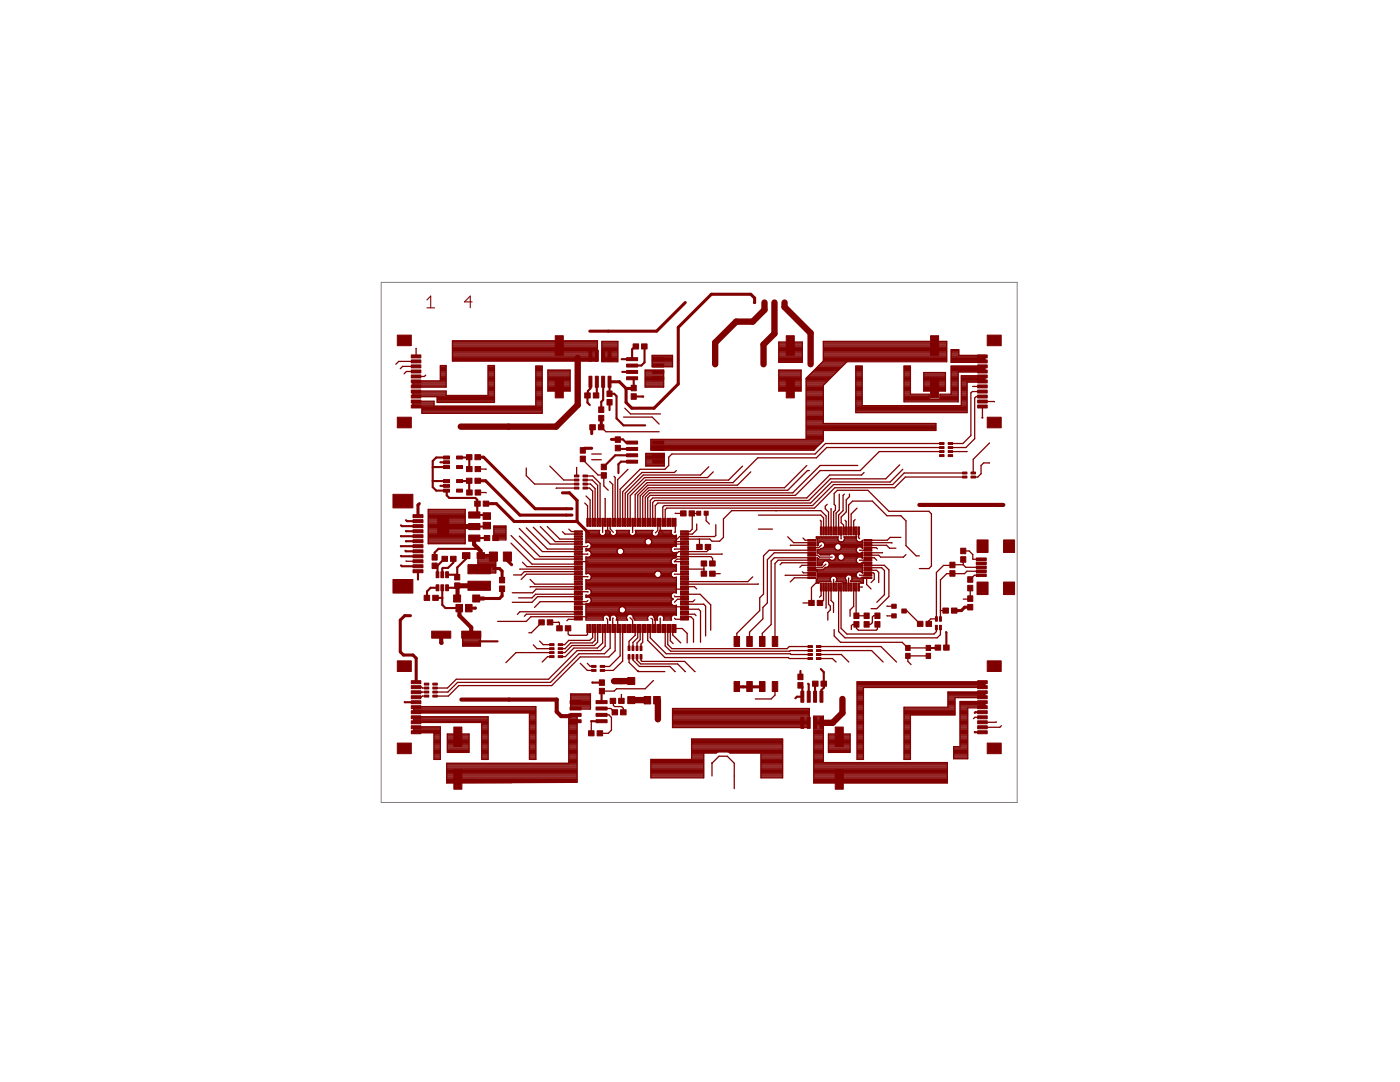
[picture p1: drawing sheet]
<svg xmlns="http://www.w3.org/2000/svg" width="279mm" height="216mm" viewBox="0 0 279 216" stroke-linecap="round" stroke-linejoin="round" font-family="sans-serif">
<path d="M85.2 59.9l.8-.8v2.3M85.2 61.4h1.5M94.2 60.2h-1.5l1.2-1.1v2.3" fill="none" stroke="#800000" stroke-width=".21"/>
<g fill="#800000" stroke="#800000" stroke-width=".2">
<path d="M117.1 124.6h.3v1.6h-.3z"/>
<path d="M117.6 124.6h.3v1.6h-.3z"/>
<path d="M118.1 124.6h.3v1.6h-.3z"/>
<path d="M118.6 124.6h.3v1.6h-.3z"/>
<path d="M119.1 124.6h.3v1.6h-.3z"/>
<path d="M119.6 124.6h.3v1.6h-.3z"/>
<path d="M120.1 124.6h.3v1.6h-.3z"/>
<path d="M120.6 124.6h.3v1.6h-.3z"/>
<path d="M121.1 124.6h.3v1.6h-.3z"/>
<path d="M121.6 124.6h.3v1.6h-.3z"/>
<path d="M122.1 124.6h.3v1.6h-.3z"/>
<path d="M122.6 124.6h.3v1.6h-.3z"/>
<path d="M123.1 124.6h.3v1.6h-.3z"/>
<path d="M123.6 124.6h.3v1.6h-.3z"/>
<path d="M124.1 124.6h.3v1.6h-.3z"/>
<path d="M124.6 124.6h.3v1.6h-.3z"/>
<path d="M125.1 124.6h.3v1.6h-.3z"/>
<path d="M125.6 124.6h.3v1.6h-.3z"/>
<path d="M126.1 124.6h.3v1.6h-.3z"/>
<path d="M126.6 124.6h.3v1.6h-.3z"/>
<path d="M127.1 124.6h.3v1.6h-.3z"/>
<path d="M127.6 124.6h.3v1.6h-.3z"/>
<path d="M128.1 124.6h.3v1.6h-.3z"/>
<path d="M128.6 124.6h.3v1.6h-.3z"/>
<path d="M129.1 124.6h.3v1.6h-.3z"/>
<path d="M129.6 124.6h.3v1.6h-.3z"/>
<path d="M130.1 124.6h.3v1.6h-.3z"/>
<path d="M130.6 124.6h.3v1.6h-.3z"/>
<path d="M131.1 124.6h.3v1.6h-.3z"/>
<path d="M131.6 124.6h.3v1.6h-.3z"/>
<path d="M132.1 124.6h.3v1.6h-.3z"/>
<path d="M132.6 124.6h.3v1.6h-.3z"/>
<path d="M133.1 124.6h.3v1.6h-.3z"/>
<path d="M133.6 124.6h.3v1.6h-.3z"/>
<path d="M134.1 124.6h.3v1.6h-.3z"/>
<path d="M134.6 124.6h.3v1.6h-.3z"/>
<path d="M135.8 123.4h1.6v.3h-1.6z"/>
<path d="M135.8 122.9h1.6v.3h-1.6z"/>
<path d="M135.8 122.4h1.6v.3h-1.6z"/>
<path d="M135.8 121.9h1.6v.3h-1.6z"/>
<path d="M135.8 121.4h1.6v.3h-1.6z"/>
<path d="M135.8 120.9h1.6v.3h-1.6z"/>
<path d="M135.8 120.4h1.6v.3h-1.6z"/>
<path d="M135.8 119.9h1.6v.3h-1.6z"/>
<path d="M135.8 119.4h1.6v.3h-1.6z"/>
<path d="M135.8 118.9h1.6v.3h-1.6z"/>
<path d="M135.8 118.4h1.6v.3h-1.6z"/>
<path d="M135.8 117.9h1.6v.3h-1.6z"/>
<path d="M135.8 117.4h1.6v.3h-1.6z"/>
<path d="M135.8 116.9h1.6v.3h-1.6z"/>
<path d="M135.8 116.4h1.6v.3h-1.6z"/>
<path d="M135.8 115.9h1.6v.3h-1.6z"/>
<path d="M135.8 115.4h1.6v.3h-1.6z"/>
<path d="M135.8 114.9h1.6v.3h-1.6z"/>
<path d="M135.8 114.4h1.6v.3h-1.6z"/>
<path d="M135.8 113.9h1.6v.3h-1.6z"/>
<path d="M135.8 113.4h1.6v.3h-1.6z"/>
<path d="M135.8 112.9h1.6v.3h-1.6z"/>
<path d="M135.8 112.4h1.6v.3h-1.6z"/>
<path d="M135.8 111.9h1.6v.3h-1.6z"/>
<path d="M135.8 111.4h1.6v.3h-1.6z"/>
<path d="M135.8 110.9h1.6v.3h-1.6z"/>
<path d="M135.8 110.4h1.6v.3h-1.6z"/>
<path d="M135.8 109.9h1.6v.3h-1.6z"/>
<path d="M135.8 109.4h1.6v.3h-1.6z"/>
<path d="M135.8 108.9h1.6v.3h-1.6z"/>
<path d="M135.8 108.4h1.6v.3h-1.6z"/>
<path d="M135.8 107.9h1.6v.3h-1.6z"/>
<path d="M135.8 107.4h1.6v.3h-1.6z"/>
<path d="M135.8 106.9h1.6v.3h-1.6z"/>
<path d="M135.8 106.4h1.6v.3h-1.6z"/>
<path d="M135.8 105.9h1.6v.3h-1.6z"/>
<path d="M134.6 103.4h.3v1.6h-.3z"/>
<path d="M134.1 103.4h.3v1.6h-.3z"/>
<path d="M133.6 103.4h.3v1.6h-.3z"/>
<path d="M133.1 103.4h.3v1.6h-.3z"/>
<path d="M132.6 103.4h.3v1.6h-.3z"/>
<path d="M132.1 103.4h.3v1.6h-.3z"/>
<path d="M131.6 103.4h.3v1.6h-.3z"/>
<path d="M131.1 103.4h.3v1.6h-.3z"/>
<path d="M130.6 103.4h.3v1.6h-.3z"/>
<path d="M130.1 103.4h.3v1.6h-.3z"/>
<path d="M129.6 103.4h.3v1.6h-.3z"/>
<path d="M129.1 103.4h.3v1.6h-.3z"/>
<path d="M128.6 103.4h.3v1.6h-.3z"/>
<path d="M128.1 103.4h.3v1.6h-.3z"/>
<path d="M127.6 103.4h.3v1.6h-.3z"/>
<path d="M127.1 103.4h.3v1.6h-.3z"/>
<path d="M126.6 103.4h.3v1.6h-.3z"/>
<path d="M126.1 103.4h.3v1.6h-.3z"/>
<path d="M125.6 103.4h.3v1.6h-.3z"/>
<path d="M125.1 103.4h.3v1.6h-.3z"/>
<path d="M124.6 103.4h.3v1.6h-.3z"/>
<path d="M124.1 103.4h.3v1.6h-.3z"/>
<path d="M123.6 103.4h.3v1.6h-.3z"/>
<path d="M123.1 103.4h.3v1.6h-.3z"/>
<path d="M122.6 103.4h.3v1.6h-.3z"/>
<path d="M122.1 103.4h.3v1.6h-.3z"/>
<path d="M121.6 103.4h.3v1.6h-.3z"/>
<path d="M121.1 103.4h.3v1.6h-.3z"/>
<path d="M120.6 103.4h.3v1.6h-.3z"/>
<path d="M120.1 103.4h.3v1.6h-.3z"/>
<path d="M119.6 103.4h.3v1.6h-.3z"/>
<path d="M119.1 103.4h.3v1.6h-.3z"/>
<path d="M118.6 103.4h.3v1.6h-.3z"/>
<path d="M118.1 103.4h.3v1.6h-.3z"/>
<path d="M117.6 103.4h.3v1.6h-.3z"/>
<path d="M117.1 103.4h.3v1.6h-.3z"/>
<path d="M114.6 105.9h1.6v.3h-1.6z"/>
<path d="M114.6 106.4h1.6v.3h-1.6z"/>
<path d="M114.6 106.9h1.6v.3h-1.6z"/>
<path d="M114.6 107.4h1.6v.3h-1.6z"/>
<path d="M114.6 107.9h1.6v.3h-1.6z"/>
<path d="M114.6 108.4h1.6v.3h-1.6z"/>
<path d="M114.6 108.9h1.6v.3h-1.6z"/>
<path d="M114.6 109.4h1.6v.3h-1.6z"/>
<path d="M114.6 109.9h1.6v.3h-1.6z"/>
<path d="M114.6 110.4h1.6v.3h-1.6z"/>
<path d="M114.6 110.9h1.6v.3h-1.6z"/>
<path d="M114.6 111.4h1.6v.3h-1.6z"/>
<path d="M114.6 111.9h1.6v.3h-1.6z"/>
<path d="M114.6 112.4h1.6v.3h-1.6z"/>
<path d="M114.6 112.9h1.6v.3h-1.6z"/>
<path d="M114.6 113.4h1.6v.3h-1.6z"/>
<path d="M114.6 113.9h1.6v.3h-1.6z"/>
<path d="M114.6 114.4h1.6v.3h-1.6z"/>
<path d="M114.6 114.9h1.6v.3h-1.6z"/>
<path d="M114.6 115.4h1.6v.3h-1.6z"/>
<path d="M114.6 115.9h1.6v.3h-1.6z"/>
<path d="M114.6 116.4h1.6v.3h-1.6z"/>
<path d="M114.6 116.9h1.6v.3h-1.6z"/>
<path d="M114.6 117.4h1.6v.3h-1.6z"/>
<path d="M114.6 117.9h1.6v.3h-1.6z"/>
<path d="M114.6 118.4h1.6v.3h-1.6z"/>
<path d="M114.6 118.9h1.6v.3h-1.6z"/>
<path d="M114.6 119.4h1.6v.3h-1.6z"/>
<path d="M114.6 119.9h1.6v.3h-1.6z"/>
<path d="M114.6 120.4h1.6v.3h-1.6z"/>
<path d="M114.6 120.9h1.6v.3h-1.6z"/>
<path d="M114.6 121.4h1.6v.3h-1.6z"/>
<path d="M114.6 121.9h1.6v.3h-1.6z"/>
<path d="M114.6 122.4h1.6v.3h-1.6z"/>
<path d="M114.6 122.9h1.6v.3h-1.6z"/>
<path d="M114.6 123.4h1.6v.3h-1.6z"/>
<path d="M140.5 102h.8v.8h-.8z"/>
<path d="M139 102h.8v.8h-.8z"/>
<path d="M135.8 101.9h1.1v1.1h-1.1z"/>
<path d="M137.5 101.9h1.1v1.1h-1.1z"/>
<path d="M107.5 123.7h1.1v1h-1.1z"/>
<path d="M109.2 123.7h1.1v1h-1.1z"/>
<path d="M82.1 135.8h1.9v.6h-1.9z"/>
<path d="M82.1 136.8h1.9v.6h-1.9z"/>
<path d="M82.1 137.8h1.9v.6h-1.9z"/>
<path d="M82.1 138.8h1.9v.6h-1.9z"/>
<path d="M82.1 139.8h1.9v.6h-1.9z"/>
<path d="M82.1 140.8h1.9v.6h-1.9z"/>
<path d="M82.1 141.8h1.9v.6h-1.9z"/>
<path d="M82.1 142.8h1.9v.6h-1.9z"/>
<path d="M82.1 143.8h1.9v.6h-1.9z"/>
<path d="M82.1 144.8h1.9v.6h-1.9z"/>
<path d="M82.1 145.8h1.9v.6h-1.9z"/>
<path d="M79.3 131.9h2.8v2.1h-2.8z"/>
<path d="M79.3 148.3h2.8v2.1h-2.8z"/>
<path d="M82.1 70.8h1.9v.6h-1.9z"/>
<path d="M82.1 71.8h1.9v.6h-1.9z"/>
<path d="M82.1 72.8h1.9v.6h-1.9z"/>
<path d="M82.1 73.8h1.9v.6h-1.9z"/>
<path d="M82.1 74.8h1.9v.6h-1.9z"/>
<path d="M82.1 75.8h1.9v.6h-1.9z"/>
<path d="M82.1 76.8h1.9v.6h-1.9z"/>
<path d="M82.1 77.8h1.9v.6h-1.9z"/>
<path d="M82.1 78.8h1.9v.6h-1.9z"/>
<path d="M82.1 79.8h1.9v.6h-1.9z"/>
<path d="M82.1 80.8h1.9v.6h-1.9z"/>
<path d="M79.3 66.9h2.8v2.1h-2.8z"/>
<path d="M79.3 83.2h2.8v2.2h-2.8z"/>
<path d="M195.1 80.8h1.9v.6h-1.9z"/>
<path d="M195.1 79.8h1.9v.6h-1.9z"/>
<path d="M195.1 78.8h1.9v.6h-1.9z"/>
<path d="M195.1 77.8h1.9v.6h-1.9z"/>
<path d="M195.1 76.8h1.9v.6h-1.9z"/>
<path d="M195.1 75.8h1.9v.6h-1.9z"/>
<path d="M195.1 74.8h1.9v.6h-1.9z"/>
<path d="M195.1 73.8h1.9v.6h-1.9z"/>
<path d="M195.1 72.8h1.9v.6h-1.9z"/>
<path d="M195.1 71.8h1.9v.6h-1.9z"/>
<path d="M195.1 70.8h1.9v.6h-1.9z"/>
<path d="M197 83.2h2.8v2.2h-2.8z"/>
<path d="M197 66.9h2.8v2.1h-2.8z"/>
<path d="M195.1 145.8h1.9v.6h-1.9z"/>
<path d="M195.1 144.8h1.9v.6h-1.9z"/>
<path d="M195.1 143.8h1.9v.6h-1.9z"/>
<path d="M195.1 142.8h1.9v.6h-1.9z"/>
<path d="M195.1 141.8h1.9v.6h-1.9z"/>
<path d="M195.1 140.8h1.9v.6h-1.9z"/>
<path d="M195.1 139.8h1.9v.6h-1.9z"/>
<path d="M195.1 138.8h1.9v.6h-1.9z"/>
<path d="M195.1 137.8h1.9v.6h-1.9z"/>
<path d="M195.1 136.8h1.9v.6h-1.9z"/>
<path d="M195.1 135.8h1.9v.6h-1.9z"/>
<path d="M197 148.3h2.8v2.1h-2.8z"/>
<path d="M197 131.9h2.8v2.1h-2.8z"/>
<path d="M110.8 75.5h1.6v3.9h-1.6z"/>
<path d="M110.8 67h1.6v3.9h-1.6z"/>
<path d="M185.7 75.5h1.6v3.9h-1.6z"/>
<path d="M185.7 67h1.6v3.9h-1.6z"/>
<path d="M156.9 75.5h1.6v3.9h-1.6z"/>
<path d="M156.9 67h1.6v3.9h-1.6z"/>
<path d="M166.7 145.1h1.6v3.9h-1.6z"/>
<path d="M166.7 153.6h1.6v3.9h-1.6z"/>
<path d="M90.6 145.1h1.6v3.9h-1.6z"/>
<path d="M90.6 153.6h1.6v3.9h-1.6z"/>
<path d="M186.6 128.7h1.1v1h-1.1z"/>
<path d="M188.3 128.7h1.1v1h-1.1z"/>
<path d="M93.1 97.8h1.1v1h-1.1z"/>
<path d="M94.8 97.8h1.1v1h-1.1z"/>
<path d="M93.1 93.1h1.1v1h-1.1z"/>
<path d="M94.8 93.1h1.1v1h-1.1z"/>
<path d="M91 120.6h1.3v1.5h-1.3z"/>
<path d="M92.9 120.6h1.3v1.5h-1.3z"/>
<path d="M84.6 118.8h1.1v1h-1.1z"/>
<path d="M86.4 118.8h1.1v1h-1.1z"/>
<path d="M86.1 125.9h3.9v1.4h-3.9z"/>
<path d="M92.1 125.9h3.8v1.4h-3.8z"/>
<path d="M125.3 135.2h1.4v1.4h-1.4z"/>
<path d="M125.3 139h1.4v1.4h-1.4z"/>
<path d="M90.5 118.7h1.4v1.4h-1.4z"/>
<path d="M94.3 118.7h1.4v1.4h-1.4z"/>
<path d="M90.7 114.6h1.1v1.1h-1.1z"/>
<path d="M90.7 116.3h1.1v1.1h-1.1z"/>
<path d="M92.3 110.3h1.5v1.2h-1.5z"/>
<path d="M95.2 110.3h1.5v1.2h-1.5z"/>
<path d="M86.2 112.4h1v1.1h-1z"/>
<path d="M86.2 110.7h1v1.1h-1z"/>
<path d="M89.9 111h1.1v1h-1.1z"/>
<path d="M88.2 111h1.1v1h-1.1z"/>
<path d="M97.7 110.2h1.6v1.8h-1.6z"/>
<path d="M100.5 110.2h1.6v1.8h-1.6z"/>
<path d="M172.4 115.1h1.6v.3h-1.6z"/>
<path d="M172.4 114.6h1.6v.3h-1.6z"/>
<path d="M172.4 114.2h1.6v.2h-1.6z"/>
<path d="M172.4 113.6h1.6v.3h-1.6z"/>
<path d="M172.4 113.1h1.6v.3h-1.6z"/>
<path d="M172.4 112.6h1.6v.3h-1.6z"/>
<path d="M172.4 112.1h1.6v.3h-1.6z"/>
<path d="M172.4 111.6h1.6v.3h-1.6z"/>
<path d="M172.4 111.1h1.6v.3h-1.6z"/>
<path d="M172.4 110.6h1.6v.3h-1.6z"/>
<path d="M172.4 110.2h1.6v.2h-1.6z"/>
<path d="M172.4 109.6h1.6v.3h-1.6z"/>
<path d="M172.4 109.1h1.6v.3h-1.6z"/>
<path d="M172.4 108.6h1.6v.3h-1.6z"/>
<path d="M172.4 108.1h1.6v.3h-1.6z"/>
<path d="M172.4 107.7h1.6v.2h-1.6z"/>
<path d="M171.2 105.1h.3v1.6h-.3z"/>
<path d="M170.7 105.1h.3v1.6h-.3z"/>
<path d="M170.2 105.1h.3v1.6h-.3z"/>
<path d="M169.7 105.1h.3v1.6h-.3z"/>
<path d="M169.2 105.1h.3v1.6h-.3z"/>
<path d="M168.7 105.1h.3v1.6h-.3z"/>
<path d="M168.2 105.1h.3v1.6h-.3z"/>
<path d="M167.7 105.1h.3v1.6h-.3z"/>
<path d="M167.2 105.1h.3v1.6h-.3z"/>
<path d="M166.7 105.1h.3v1.6h-.3z"/>
<path d="M166.2 105.1h.3v1.6h-.3z"/>
<path d="M165.7 105.1h.3v1.6h-.3z"/>
<path d="M165.2 105.1h.3v1.6h-.3z"/>
<path d="M164.7 105.1h.3v1.6h-.3z"/>
<path d="M164.2 105.1h.3v1.6h-.3z"/>
<path d="M163.7 105.1h.3v1.6h-.3z"/>
<path d="M161.2 107.7h1.6v.2h-1.6z"/>
<path d="M161.2 108.1h1.6v.3h-1.6z"/>
<path d="M161.2 108.6h1.6v.3h-1.6z"/>
<path d="M161.2 109.1h1.6v.3h-1.6z"/>
<path d="M161.2 109.6h1.6v.3h-1.6z"/>
<path d="M161.2 110.2h1.6v.2h-1.6z"/>
<path d="M161.2 110.6h1.6v.3h-1.6z"/>
<path d="M161.2 111.1h1.6v.3h-1.6z"/>
<path d="M161.2 111.6h1.6v.3h-1.6z"/>
<path d="M161.2 112.1h1.6v.3h-1.6z"/>
<path d="M161.2 112.6h1.6v.3h-1.6z"/>
<path d="M161.2 113.1h1.6v.3h-1.6z"/>
<path d="M161.2 113.6h1.6v.3h-1.6z"/>
<path d="M161.2 114.2h1.6v.2h-1.6z"/>
<path d="M161.2 114.6h1.6v.3h-1.6z"/>
<path d="M161.2 115.1h1.6v.3h-1.6z"/>
<path d="M163.7 116.3h.3v1.6h-.3z"/>
<path d="M164.2 116.3h.3v1.6h-.3z"/>
<path d="M164.7 116.3h.3v1.6h-.3z"/>
<path d="M165.2 116.3h.3v1.6h-.3z"/>
<path d="M165.7 116.3h.3v1.6h-.3z"/>
<path d="M166.2 116.3h.3v1.6h-.3z"/>
<path d="M166.7 116.3h.3v1.6h-.3z"/>
<path d="M167.2 116.3h.3v1.6h-.3z"/>
<path d="M167.7 116.3h.3v1.6h-.3z"/>
<path d="M168.2 116.3h.3v1.6h-.3z"/>
<path d="M168.7 116.3h.3v1.6h-.3z"/>
<path d="M169.2 116.3h.3v1.6h-.3z"/>
<path d="M169.7 116.3h.3v1.6h-.3z"/>
<path d="M170.2 116.3h.3v1.6h-.3z"/>
<path d="M170.7 116.3h.3v1.6h-.3z"/>
<path d="M171.2 116.3h.3v1.6h-.3z"/>
<path d="M163.1 119.8h1.1v1h-1.1z"/>
<path d="M161.4 119.8h1.1v1h-1.1z"/>
<path d="M189.6 112.2h1v1.1h-1z"/>
<path d="M189.6 113.9h1v1.1h-1z"/>
<path d="M178 120.6h.9v.8h-.9z"/>
<path d="M178 122.5h.9v.8h-.9z"/>
<path d="M180 121.5h.9v.8h-.9z"/>
<path d="M189.9 121.3h1.1v1h-1.1z"/>
<path d="M188.2 121.3h1.1v1h-1.1z"/>
<path d="M191.7 109.4h1v1.1h-1z"/>
<path d="M191.7 111.1h1v1.1h-1z"/>
<path d="M184.8 124h1.1v1h-1.1z"/>
<path d="M183.1 124h1.1v1h-1.1z"/>
<path d="M172.4 124h1.1v1.1h-1.1z"/>
<path d="M172.4 122.3h1.1v1.1h-1.1z"/>
<path d="M174.6 122.3h1v1.1h-1z"/>
<path d="M174.6 124h1v1.1h-1z"/>
<path d="M170.4 122.3h1v1.1h-1z"/>
<path d="M170.4 124h1v1.1h-1z"/>
<path d="M111.1 124.9h1.1v1h-1.1z"/>
<path d="M112.8 124.9h1.1v1h-1.1z"/>
<path d="M149 136h1.1v2h-1.1z"/>
<path d="M149 127h1.1v2h-1.1z"/>
<path d="M146.5 136h1.1v2h-1.1z"/>
<path d="M146.5 127h1.1v2h-1.1z"/>
<path d="M151.6 136h1.1v2h-1.1z"/>
<path d="M151.6 127h1.1v2h-1.1z"/>
<path d="M154.1 127h1.1v2h-1.1z"/>
<path d="M154.1 136h1.1v2h-1.1z"/>
<path d="M88.9 114.1h.6v1.2h-.6z"/>
<path d="M88 114.1h.5v1.2h-.5z"/>
<path d="M87 114.1h.6v1.2h-.6z"/>
<path d="M87 116.7h.6v1.2h-.6z"/>
<path d="M88 116.7h.5v1.2h-.5z"/>
<path d="M88.9 116.7h.6v1.2h-.6z"/>
<path d="M91.1 95.7h1.2v.6h-1.2z"/>
<path d="M91.1 97.6h1.2v.6h-1.2z"/>
<path d="M88.5 95.7h1.2v.6h-1.2z"/>
<path d="M88.5 96.6h1.2v.6h-1.2z"/>
<path d="M88.5 97.6h1.2v.6h-1.2z"/>
<path d="M91.1 91h1.2v.6h-1.2z"/>
<path d="M91.1 92.9h1.2v.6h-1.2z"/>
<path d="M88.5 91h1.2v.6h-1.2z"/>
<path d="M88.5 91.9h1.2v.6h-1.2z"/>
<path d="M88.5 92.9h1.2v.6h-1.2z"/>
<path d="M93.5 106.8h2.3v1.2h-2.3z"/>
<path d="M93.5 104.5h2.3v1.2h-2.3z"/>
<path d="M93.5 102.2h2.3v1.2h-2.3z"/>
<path d="M87.4 103.3h2.2v3.6h-2.2z"/>
<path d="M96.4 102.3h1.5v1.3h-1.5z"/>
<path d="M96.4 104.2h1.5v1.3h-1.5z"/>
<path d="M96.6 106.8h1.1v1.1h-1.1z"/>
<path d="M98.3 106.8h1.1v1.1h-1.1z"/>
<path d="M94.7 100h1.1v1h-1.1z"/>
<path d="M96.4 100h1.1v1h-1.1z"/>
<path d="M94.8 95.4h1.1v1h-1.1z"/>
<path d="M93.1 95.4h1.1v1h-1.1z"/>
<path d="M94.8 90.7h1.1v1h-1.1z"/>
<path d="M93.1 90.7h1.1v1h-1.1z"/>
<path d="M130.5 139h1.3v1.5h-1.3z"/>
<path d="M128.5 139h1.4v1.5h-1.4z"/>
<path d="M139.9 111.9h1.1v1h-1.1z"/>
<path d="M141.6 111.9h1.1v1h-1.1z"/>
<path d="M141.6 114h1.1v1h-1.1z"/>
<path d="M139.9 114h1.1v1h-1.1z"/>
<path d="M84.7 138.7h.9v.4h-.9z"/>
<path d="M86.4 138.7h.9v.4h-.9z"/>
<path d="M84.7 137.9h.9v.4h-.9z"/>
<path d="M86.4 137.9h.9v.4h-.9z"/>
<path d="M84.7 137.1h.9v.4h-.9z"/>
<path d="M86.4 137.1h.9v.4h-.9z"/>
<path d="M84.7 136.3h.9v.4h-.9z"/>
<path d="M86.4 136.3h.9v.4h-.9z"/>
<path d="M189.2 88.3h.9v.4h-.9z"/>
<path d="M187.5 88.3h.9v.4h-.9z"/>
<path d="M189.2 89.1h.9v.4h-.9z"/>
<path d="M187.5 89.1h.9v.4h-.9z"/>
<path d="M189.2 89.9h.9v.4h-.9z"/>
<path d="M187.5 89.9h.9v.4h-.9z"/>
<path d="M189.2 90.7h.9v.4h-.9z"/>
<path d="M187.5 90.7h.9v.4h-.9z"/>
<path d="M192.1 95h.9v.4h-.9z"/>
<path d="M193.8 95h.9v.4h-.9z"/>
<path d="M192.1 94.2h.9v.4h-.9z"/>
<path d="M193.8 94.2h.9v.4h-.9z"/>
<path d="M187.5 124.8h.4v.9h-.4z"/>
<path d="M187.5 123.1h.4v.9h-.4z"/>
<path d="M186.7 124.8h.4v.9h-.4z"/>
<path d="M186.7 123.1h.4v.9h-.4z"/>
<path d="M93.4 116h4.5v1.8h-4.5z"/>
<path d="M93.4 112.7h4.5v1.8h-4.5z"/>
<path d="M195 116.1h2.2v2.5h-2.2z"/>
<path d="M195 107.7h2.2v2.5h-2.2z"/>
<path d="M200.3 116.1h2.2v2.5h-2.2z"/>
<path d="M200.3 107.7h2.2v2.5h-2.2z"/>
<path d="M194.8 114.5h2v.5h-2z"/>
<path d="M194.8 113.7h2v.5h-2z"/>
<path d="M194.8 112.9h2v.6h-2z"/>
<path d="M194.8 112.1h2v.5h-2z"/>
<path d="M194.8 111.3h2v.5h-2z"/>
<path d="M113.8 141.1h2.2v.6h-2.2z"/>
<path d="M119 141.1h2.2v.6h-2.2z"/>
<path d="M113.8 139.8h2.2v.6h-2.2z"/>
<path d="M113.8 142.3h2.2v.6h-2.2z"/>
<path d="M113.8 143.6h2.2v.6h-2.2z"/>
<path d="M119 139.8h2.2v.6h-2.2z"/>
<path d="M119 142.3h2.2v.6h-2.2z"/>
<path d="M119 143.6h2.2v.6h-2.2z"/>
<path d="M119.2 145.8h1.1v1h-1.1z"/>
<path d="M117.5 145.8h1.1v1h-1.1z"/>
<path d="M119.6 137.4h1v1.1h-1z"/>
<path d="M119.6 135.7h1v1.1h-1z"/>
<path d="M120.1 69.9h.6v2.2h-.6z"/>
<path d="M120.1 75.1h.6v2.2h-.6z"/>
<path d="M121.3 69.9h.6v2.2h-.6z"/>
<path d="M118.8 69.9h.6v2.2h-.6z"/>
<path d="M117.5 69.9h.6v2.2h-.6z"/>
<path d="M121.3 75.1h.6v2.2h-.6z"/>
<path d="M118.8 75.1h.6v2.2h-.6z"/>
<path d="M117.5 75.1h.6v2.2h-.6z"/>
<path d="M118.4 78.4h1.1v1h-1.1z"/>
<path d="M116.7 78.4h1.1v1h-1.1z"/>
<path d="M121.1 78h1.1v1.1h-1.1z"/>
<path d="M121.1 79.7h1.1v1.1h-1.1z"/>
<path d="M130.3 90.6h2.2v.5h-2.2z"/>
<path d="M125.1 90.6h2.2v.5h-2.2z"/>
<path d="M130.3 91.8h2.2v.6h-2.2z"/>
<path d="M130.3 89.3h2.2v.6h-2.2z"/>
<path d="M130.3 88h2.2v.6h-2.2z"/>
<path d="M125.1 91.8h2.2v.6h-2.2z"/>
<path d="M125.1 89.3h2.2v.6h-2.2z"/>
<path d="M125.1 88h2.2v.6h-2.2z"/>
<path d="M122.8 88.9h1v1.1h-1z"/>
<path d="M122.8 87.2h1v1.1h-1z"/>
<path d="M161.1 143.1h.6v2.2h-.6z"/>
<path d="M161.1 137.9h.6v2.2h-.6z"/>
<path d="M159.8 143.1h.6v2.2h-.6z"/>
<path d="M162.4 143.1h.6v2.2h-.6z"/>
<path d="M163.6 143.1h.6v2.2h-.6z"/>
<path d="M159.8 137.9h.6v2.2h-.6z"/>
<path d="M162.4 137.9h.6v2.2h-.6z"/>
<path d="M163.6 137.9h.6v2.2h-.6z"/>
<path d="M162.2 135.9h1.1v1h-1.1z"/>
<path d="M163.9 135.9h1.1v1h-1.1z"/>
<path d="M159.2 136.2h1.1v1.1h-1.1z"/>
<path d="M159.2 134.5h1.1v1.1h-1.1z"/>
<path d="M130.3 73.9h2.2v.6h-2.2z"/>
<path d="M125.1 73.9h2.2v.6h-2.2z"/>
<path d="M130.3 75.2h2.2v.6h-2.2z"/>
<path d="M130.3 72.6h2.2v.6h-2.2z"/>
<path d="M130.3 71.4h2.2v.6h-2.2z"/>
<path d="M125.1 75.2h2.2v.6h-2.2z"/>
<path d="M125.1 72.6h2.2v.6h-2.2z"/>
<path d="M125.1 71.4h2.2v.6h-2.2z"/>
<path d="M128 68.6h1.1v1h-1.1z"/>
<path d="M126.3 68.6h1.1v1h-1.1z"/>
<path d="M126 76.9h1v1.1h-1z"/>
<path d="M126 78.6h1v1.1h-1z"/>
<path d="M184.8 130.4h.9v1h-.9z"/>
<path d="M184.8 128.8h.9v1h-.9z"/>
<path d="M180.7 128.8h.9v1h-.9z"/>
<path d="M180.7 130.4h.9v1h-.9z"/>
<path d="M125.3 128.9h.4v.9h-.4z"/>
<path d="M125.3 130.6h.4v.9h-.4z"/>
<path d="M126.1 128.9h.4v.9h-.4z"/>
<path d="M126.1 130.6h.4v.9h-.4z"/>
<path d="M126.9 128.9h.4v.9h-.4z"/>
<path d="M126.9 130.6h.4v.9h-.4z"/>
<path d="M127.7 128.9h.4v.9h-.4z"/>
<path d="M127.7 130.6h.4v.9h-.4z"/>
<path d="M82.4 102.7h2v.6h-2z"/>
<path d="M82.4 103.7h2v.6h-2z"/>
<path d="M82.4 104.7h2v.6h-2z"/>
<path d="M82.4 105.7h2v.6h-2z"/>
<path d="M82.4 106.7h2v.6h-2z"/>
<path d="M82.4 107.7h2v.6h-2z"/>
<path d="M82.4 108.7h2v.6h-2z"/>
<path d="M82.4 109.7h2v.6h-2z"/>
<path d="M82.4 110.7h2v.6h-2z"/>
<path d="M82.4 111.7h2v.6h-2z"/>
<path d="M82.4 112.7h2v.6h-2z"/>
<path d="M82.4 113.7h2v.6h-2z"/>
<path d="M78.4 98.6h4v2.7h-4z"/>
<path d="M78.4 115.6h4v2.7h-4z"/>
<path d="M193.1 116.8h1v1.1h-1z"/>
<path d="M193.1 115.1h1v1.1h-1z"/>
<path d="M193.1 120.6h1v1.1h-1z"/>
<path d="M193.1 118.9h1v1.1h-1z"/>
<path d="M139 108.6h1.1v1h-1.1z"/>
<path d="M140.7 108.6h1.1v1h-1.1z"/>
<path d="M118.1 133.6h.9v.4h-.9z"/>
<path d="M119.8 133.6h.9v.4h-.9z"/>
<path d="M118.1 132.8h.9v.4h-.9z"/>
<path d="M119.8 132.8h.9v.4h-.9z"/>
<path d="M99.7 115.2h1v1.1h-1z"/>
<path d="M99.7 116.9h1v1.1h-1z"/>
<path d="M121.8 139.3h1.1v1.1h-1.1z"/>
<path d="M123.5 139.3h1.1v1.1h-1.1z"/>
<path d="M122.2 141.6h1.1v1h-1.1z"/>
<path d="M123.8 141.6h1.1v1h-1.1z"/>
<path d="M119.4 84.8h1.1v1h-1.1z"/>
<path d="M117.7 84.8h1.1v1h-1.1z"/>
<path d="M119.5 81.2h1v1.1h-1z"/>
<path d="M119.5 82.9h1v1.1h-1z"/>
<path d="M115.8 91h1v1.1h-1z"/>
<path d="M115.8 89.3h1v1.1h-1z"/>
<path d="M120 92.6h1v1.1h-1z"/>
<path d="M120 94.3h1v1.1h-1z"/>
<path d="M109.7 130.8h.9v.4h-.9z"/>
<path d="M111.4 130.8h.9v.4h-.9z"/>
<path d="M109.7 130h.9v.4h-.9z"/>
<path d="M111.4 130h.9v.4h-.9z"/>
<path d="M109.7 129.2h.9v.4h-.9z"/>
<path d="M111.4 129.2h.9v.4h-.9z"/>
<path d="M109.7 128.4h.9v.4h-.9z"/>
<path d="M111.4 128.4h.9v.4h-.9z"/>
<path d="M114.6 97.2h.9v.4h-.9z"/>
<path d="M116.4 97.2h.8v.4h-.8z"/>
<path d="M114.6 96.4h.9v.4h-.9z"/>
<path d="M116.4 96.4h.8v.4h-.8z"/>
<path d="M114.6 95.6h.9v.4h-.9z"/>
<path d="M116.4 95.6h.8v.4h-.8z"/>
<path d="M114.6 94.8h.9v.4h-.9z"/>
<path d="M116.4 94.8h.8v.4h-.8z"/>
<path d="M162.9 128.8h.9v.4h-.9z"/>
<path d="M161.2 128.8h.9v.4h-.9z"/>
<path d="M162.9 129.6h.9v.4h-.9z"/>
<path d="M161.2 129.6h.9v.4h-.9z"/>
<path d="M162.9 130.4h.9v.4h-.9z"/>
<path d="M161.2 130.4h.9v.4h-.9z"/>
<path d="M162.9 131.2h.9v.4h-.9z"/>
<path d="M161.2 131.2h.9v.4h-.9z"/>
</g>
<g fill="none" stroke="#800000" stroke-width=".42">
<path d="M117.8 76.2v1.3l-.5 .5-.1 .7v1.6l.5 .5M119.1 76.2v2.8l-.1-.1M120.4 76.2v3.6l-.4 .4v1.5M121.6 76.2v2.4h1l.4 .4v4.5l1.4 1.4h4.4M124.2 74.2h2M126.2 75.5l.3 .1v1.8M126.5 79.1l1.9 .1M126.9 69.1v-.1l-.7 .7v2h-2.1M128.6 69.1v3.2l-.6 .6h-1.8M86.4 95.9l2.7 .1M87.9 96.9h1.2M87.9 92.2h1.2"/>
<path d="M89.1 97.9l.1 .9 .5 .6h5.2l.3 .3 .1 3M89.1 97.9h.1M89.1 91.3h-2l-.7 .7v5.2l.7 .7h2M89.1 93.2l-2.7 .1M91.7 91.3l2-.1v2.4M91.7 96h2M93.6 95.9h.1zM93.6 98.3h.1M93.6 96v2.3M121.6 80.3v1.5M123.3 87.7h1l.6 .6h1.3M123.3 89.4l.1 .2h2.8"/>
<path d="M126.2 90.8h-3.4l-2.3 2.3M126.2 92.1h-2.3l-.5 .5v1.8M196.1 83.3l-.1 .1M80 104.8l.2 .2h3.2M80 107h3.4M80 110.9l3.4 .1M80 112.8l.2 .2h3.2M80.9 109.9l.1 .1h2.4M81 103.8l.2 .2h2.2M81 106h2.4M83.4 114v1.6M83.4 115.6h.1"/>
<path d="M83.4 108h-2.4M83.4 109h-3.4M86.7 112.9h.6v1.8M86.9 119.3h1.4M87.3 117.3h-1.4l-.7 .7v1.4M88.3 117.3v3.4l.6 .6h2.8M88.8 111.5l-1.6 1.4M89.2 114.7h1.9l.1 .2M90.5 111.5v.8l-1.1 1h-1l-.1 .2v1.2M91.2 116.9l.1 .4zM91.3 117.3h-2.1M93 110.9v.6l-1.8 1.7v2"/>
<path d="M94.7 102.8h2.4l.3 .2h-.2M95.2 100.5h.1M95.4 109.5h-7.9l-.8 .8v.9M95.9 110.9h.1M97.2 104.9l.2-.1-.2 .3h-2.5M97.2 107.4h-2.6M99.3 128h-3.7M118.2 136.2h1.9M120.1 137.9v2.2M159.7 133.9v1.2M159.7 136.8l.4 .3v1.9M160.1 139h-1.1l-.3 .3"/>
<path d="M161.3 136.4l.1 .1v2.5M162.7 136.4v2.6M163.8 133.5l.6 .6v3.1l-.5 .5v1.3M187.2 129.2l-1.8 .1M188.8 126.1l.1 3.1M80.8 140.1h.1M80.8 140.1h2.2M118 143.9h2.1M194.5 146.1h1.6M196.1 142.1h-1.4l-.2 .2"/>
</g>
<path d="M91.2 119.4h.1M91.3 117.3v2l-.1 .1M94.7 107.4l-.1 1.2 1.3 1.3v1M95 119.4h1.5M183.5 100.8h16.7M88.1 126.6v1.7M91.7 121.3v1.6l2.3 2.3v1.4M92.1 139.6h19v2.4l.9 .9h1.8" fill="none" stroke="#800000" stroke-width=".83"/>
<g fill="none" stroke="#800000" stroke-width=".25">
<path d="M82.4 78h6.6v.9h8.4v-6h1.3v7.4h-11.5v-1.1h-4.8zM82.4 77.1h6.6M82.4 76.9h6.6M82.4 76.6h6.6M82.4 76.4h6.6M82.4 76.2h6.6M82.4 79.1h16.3M82.4 78.8h6.6M82.4 78.6h6.6M82.4 78.4h6.6M82.4 78.2h6.6M83 74.1h-1.9l-.5 .5"/>
<path d="M83 72.1h-3.4l-.6 .6M83 73.1h-2.7l-.4 .5M83.1 69.5l-.1 1.6M85 74.8l-.3 .3h-1.7M87.2 80h11.5M87.2 79.7h11.5M87.2 79.5h11.5M87.2 79.3h11.5M87.9 75.7h1.1M87.9 75.5h1.1M87.9 75.3h1.1M87.9 75.1h1.1"/>
<path d="M87.9 74.8h1.1M87.9 74.6h1.1M87.9 74.4h1.1M87.9 74.2h1.1M87.9 74h1.1M87.9 73.1h1.1M87.9 73.7h1.1M87.9 73.5h1.1M87.9 73.3h1.1M89 76h-6.6v1.3h6.6v-4.4h-1.1v3.1M90.3 69.7h28.9M90.3 72h28.9"/>
<path d="M90.3 71.7h28.9M90.3 71.5h28.9M90.3 71.3h28.9M90.3 71.1h28.9M90.3 70.8h28.9M90.3 70.6h28.9M90.3 70.4h28.9M90.3 70.2h28.9M90.3 70h28.9M90.3 69.5h28.9M90.3 69.3h28.9M90.3 69.1h28.9"/>
<path d="M90.3 68.9h28.9M90.3 68.6h28.9M90.3 68.4h28.9M90.3 68.2h28.9M90.3 68h28.9v4.1h-28.9zM97.4 78h1.3M97.4 77.7h1.3M97.4 77.5h1.3M97.4 77.3h1.3M97.4 77.1h1.3M97.4 76.9h1.3M97.4 76.6h1.3"/>
<path d="M97.4 76.4h1.3M97.4 76.2h1.3M97.4 76h1.3M97.4 75.7h1.3M97.4 75.5h1.3M97.4 75.3h1.3M97.4 75.1h1.3M97.4 74.8h1.3M97.4 74.6h1.3M97.4 74.4h1.3M97.4 74.2h1.3M97.4 74h1.3"/>
<path d="M97.4 73.1h1.3M97.4 78.8h1.3M97.4 78.6h1.3M97.4 78.4h1.3M97.4 78.2h1.3M97.4 73.7h1.3M97.4 73.5h1.3M97.4 73.3h1.3M106.9 78h1.3M106.9 77.7h1.3M106.9 77.5h1.3M106.9 77.3h1.3"/>
<path d="M106.9 77.1h1.3M106.9 76.9h1.3M106.9 76.6h1.3M106.9 76.4h1.3M106.9 76.2h1.3M106.9 76h1.3M106.9 75.7h1.3M106.9 75.5h1.3M106.9 75.3h1.3M106.9 75.1h1.3M106.9 74.8h1.3M106.9 74.6h1.3"/>
<path d="M106.9 74.4h1.3M106.9 74.2h1.3M106.9 74h1.3M106.9 80h1.3M106.9 79.7h1.3M106.9 79.5h1.3M106.9 79.3h1.3M106.9 79.1h1.3M106.9 78.8h1.3M106.9 78.6h1.3M106.9 78.4h1.3M106.9 78.2h1.3"/>
<path d="M106.9 73.7h1.3M106.9 73.5h1.3M106.9 73.3h1.3M109.3 73.8h4.5v4.2h-4.5zM109.3 78h4.5M109.3 77.7h4.5M109.3 77.5h4.5M109.3 77.3h4.5M109.3 77.1h4.5M109.3 76.9h4.5M109.3 76.6h4.5M109.3 76.4h4.5"/>
<path d="M109.3 76.2h4.5M109.3 76h4.5M109.3 75.7h4.5M109.3 75.5h4.5M109.3 75.3h4.5M109.3 75.1h4.5M109.3 74.8h4.5M109.3 74.6h4.5M109.3 74.4h4.5M109.3 74.2h4.5M109.3 74h4.5M120.1 68.1h3.2v4.1h-3.2z"/>
<path d="M120.1 69.7h3.2M120.1 72h3.2M120.1 71.7h3.2M120.1 71.5h3.2M120.1 71.3h3.2M120.1 71.1h3.2M120.1 70.8h3.2M120.1 70.6h3.2M120.1 70.4h3.2M120.1 70.2h3.2M120.1 70h3.2M120.1 69.5h3.2"/>
<path d="M120.1 69.3h3.2M120.1 69.1h3.2M120.1 68.9h3.2M120.1 68.6h3.2M120.1 68.4h3.2M120.1 68.2h3.2M128.8 77.1h3.6M128.8 76.9h3.6M128.8 76.6h3.6M128.8 76.4h3.6M128.8 76.2h3.6M128.8 76h3.6"/>
<path d="M128.8 75.7h3.6M128.8 75.5h3.6M128.8 75.3h3.6M128.8 75.1h3.6M128.8 74.8h3.6M128.8 74.6h3.6M128.8 74.4h3.6M128.8 73.8h3.6v3.5h-3.6zM128.8 74.2h3.6M128.8 74h3.6M130.2 73.1h4M130.2 70.9h4v2.3h-4z"/>
<path d="M130.2 72.2h4M130.2 72h4M130.2 71.7h4M130.2 71.5h4M130.2 71.3h4M130.2 71.1h4M130.2 72.9h4M130.2 72.6h4M130.2 72.4h4M155.4 73.8h4.5v4.2h-4.5zM155.4 78h4.5M155.4 77.7h4.5"/>
<path d="M155.4 77.5h4.5M155.4 77.3h4.5M155.4 77.1h4.5M155.4 76.9h4.5M155.4 76.6h4.5M155.4 76.4h4.5M155.4 76.2h4.5M155.4 76h4.5M155.4 75.7h4.5M155.4 75.5h4.5M155.4 75.3h4.5M155.4 75.1h4.5"/>
<path d="M155.4 74.8h4.5M155.4 74.6h4.5M155.4 74.4h4.5M155.4 68.2h4.7v4.1h-4.7zM155.4 74.2h4.5M155.4 74h4.5M155.4 69.7h4.7M155.4 72.2h4.7M155.4 72h4.7M155.4 71.7h4.7M155.4 71.5h4.7M155.4 71.3h4.7"/>
<path d="M155.4 71.1h4.7M155.4 70.8h4.7M155.4 70.6h4.7M155.4 70.4h4.7M155.4 70.2h4.7M155.4 70h4.7M155.4 69.5h4.7M155.4 69.3h4.7M155.4 69.1h4.7M155.4 68.9h4.7M155.4 68.6h4.7M155.4 68.4h4.7"/>
<path d="M160.9 78h3.4M160.9 77.7h3.4M160.9 77.5h3.4M160.9 77.3h3.4M160.9 77.1h3.4M160.9 76.9h3.4M160.9 76.6h3.7M160.9 76.4h3.9M160.9 76.2h4.1M160.9 76h4.3M160.9 75.7h4.6M160.9 75.5h4.8"/>
<path d="M160.9 80h3.4M160.9 79.7h3.4M160.9 79.5h3.4M160.9 79.3h3.4M160.9 79.1h3.4M160.9 78.8h3.4M160.9 78.6h3.4M160.9 78.4h3.4M160.9 78.2h3.4M161.1 75.3h4.8M161.3 75.1h4.8M161.5 74.8h4.8"/>
<path d="M161.7 74.6h4.9M162 74.4h4.8M162.2 74.2h4.8M162.4 74h4.8M162.6 73.7h4.8M162.9 73.5h4.8M163.1 73.3h4.8M163.3 73.1h4.8M163.5 72.9h4.8M163.7 72.6h4.9M164 72.4h4.8M164.2 72.2h24.7v-4.1h-24.6v4l-3.4 3.4v12.2h-31v2.1h32.5l1.9-1.9v-2h22.5v-1.4h-22.5v-7.6l4.7-4.7"/>
<path d="M164.3 69.7h24.6M164.3 72h24.6M164.3 71.7h24.6M164.3 71.5h24.6M164.3 71.3h24.6M164.3 71.1h24.6M164.3 70.8h24.6M164.3 70.6h24.6M164.3 70.4h24.6M164.3 70.2h24.6M164.3 70h24.6M164.3 69.5h24.6"/>
<path d="M164.3 69.3h24.6M164.3 69.1h24.6M164.3 68.9h24.6M164.3 68.6h24.6M164.3 68.4h24.6M164.3 68.2h24.6M170.8 78h1.3M170.8 77.7h1.3M170.8 77.5h1.3M170.8 77.3h1.3M170.8 77.1h1.3M170.8 76.9h1.3"/>
<path d="M170.8 76.6h1.3M170.8 76.4h1.3M170.8 76.2h1.3M170.8 76h1.3M170.8 75.7h1.3M170.8 75.5h1.3M170.8 75.3h1.3M170.8 75.1h1.3M170.8 74.8h1.3M170.8 74.6h1.3M170.8 74.4h1.3M170.8 74.2h1.3"/>
<path d="M170.8 74h1.3M170.8 73.1h1.3v7.8h19.8v-5.9h4.7v1.2h-3.6v6.1h-22.2zM170.8 80h1.3M170.8 79.7h1.3M170.8 79.5h1.3M170.8 79.3h1.3M170.8 79.1h1.3M170.8 78.8h1.3M170.8 78.6h1.3M170.8 78.4h1.3M170.8 78.2h1.3M170.8 73.7h1.3"/>
<path d="M170.8 73.5h1.3M170.8 73.3h1.3M180.4 78h1.3M180.4 77.7h1.3M180.4 77.5h1.3M180.4 77.3h1.3M180.4 77.1h1.3M180.4 76.9h1.3M180.4 76.6h1.3M180.4 76.4h1.3M180.4 76.2h1.3M180.4 76h1.3"/>
<path d="M180.4 75.7h1.3M180.4 75.5h1.3M180.4 75.3h1.3M180.4 75.1h1.3M180.4 74.8h1.3M180.4 74.6h1.3M180.4 74.4h1.3M180.4 74.2h1.3M180.4 74h1.3M180.4 80h10.8M180.4 79.7h10.8M180.4 79.5h5.1"/>
<path d="M180.4 79.3h5M180.4 79.1h5M180.4 78.8h5M180.4 78.6l5 .1v.8M180.4 78.4h1.3M180.4 78.2h1.3M180.4 73.7h1.3M180.4 73.5h1.3M180.4 73.3h1.3M184.4 74.3h4.3v3.7h-4.3zM184.4 78h4.3M184.4 77.7h4.3"/>
<path d="M184.4 77.5h4.3M184.4 77.3h4.3M184.4 77.1h4.3M184.4 76.9h4.3M184.4 76.6h4.3M184.4 76.4h4.3M184.4 76.2h4.3M184.4 76h4.3M184.4 75.7h4.3M184.4 75.5h4.3M184.4 75.3h4.3M184.4 75.1h4.3"/>
<path d="M184.4 74.8h4.3M184.4 74.6h4.3M184.4 74.4h4.3M185.4 79.5l.2 .2h1.9l.1-.2M187.6 79.5h3.6M187.6 79.3h3.6M187.6 79.1h3.6M187.6 78.8h3.6M189.8 78h1.4M189.8 77.7h1.4M189.8 77.5h1.4M189.8 77.3h1.4"/>
<path d="M189.8 77.1h1.4M189.8 76.9h1.4M189.8 76.6h1.4M189.8 76.4h1.4M189.8 76.2h1.4M189.8 76h1.4M189.8 75.7h1.4M189.8 75.5h1.4M189.8 75.3h1.4M189.8 75.1h1.4M189.8 74.8h1.4M189.8 74.6h1.4"/>
<path d="M189.8 74.4h1.4M189.8 74.2h6.8v-1.1h-6.8v5.6M189.8 74h6.8M189.8 78.4h1.4M189.8 78.2h1.4M189.8 73.7h6.8M189.8 73.5h6.8M189.8 73.3h6.8M189.8 69.8h1.5v1.1h5.3v1.4h-6.8zM189.8 72.2h6.8M189.8 72h6.8M189.8 71.7h6.8"/>
<path d="M189.8 71.5h6.8M189.8 71.3h6.8M189.8 71.1h6.8M189.8 70.8h1.5M189.8 70.6h1.5M189.8 70.4h1.5M189.8 70.2h1.5M189.8 70h1.5M191.2 74.2v6h-10.8v-7.1h1.3v5.6M191.2 78.6l-3.6 .1v.8M191.9 78h1.1M191.9 77.7h1.1"/>
<path d="M191.9 77.5h1.1M191.9 77.3h1.1M191.9 77.1h1.1M191.9 76.9h1.1M191.9 76.6h1.1M191.9 76.4h1.1M191.9 76.2h4.7M191.9 76h4.7M191.9 75.7h4.7M191.9 75.5h4.7M191.9 75.3h4.7M191.9 75.1h4.7"/>
<path d="M191.9 80h1.1M191.9 79.7h1.1M191.9 79.5h1.1M191.9 79.3h1.1M191.9 79.1h1.1M191.9 78.8h1.1M191.9 78.6h1.1M191.9 78.4h1.1M191.9 78.2h1.1M196.1 77.1h-2M196.1 79.1h-1.3l-.3 .3v8.1l-1.7 1.8h-3.1M196.1 78.1h-2l-.3 .3v8.5l-1.6 1.6h-2.5"/>
<path d="M82.4 81.1h25.8M82.4 80.9h4.2M82.4 80.6h4.2M82.4 80.4h4.2M82.4 80.2h4.2M84.2 82.4h24M84.2 82.2h24M84.2 82h24M84.2 81.7h24M84.2 81.5h24M84.2 81.3h24M86.6 81.1v-1h-4.2v1.1h1.8v1.3h24v-9.4h-1.3v8"/>
<path d="M87.2 80.2h11.5M95.4 93.6h1.6M95.4 98.3h1.6M105 93.4v1.5l1.7 1.7h8.4M106.9 80.9h1.3M106.9 80.6h1.3M106.9 80.4h1.3M106.9 80.2h1.3M109.7 93l2.8 2.8h2.6M115 93.3l.1 1.7M115.1 97.4l-4.1 .1M116.3 91.6v.1l3.1 3.1h1.1v2.1l.9 .9"/>
<path d="M116.8 96.6h1.1l.9 .9v6.7M116.8 97.4h.8l.7 .6v6.2M116.8 95.8h1.4l1.1 1v7.4M116.8 95h1.5l1.5 1.5v7.7M116.9 99l.9 .8v4.4M118.1 91.7h1.9M118.1 90.6h1.9M120 85.2l.9 .9h10.7M120.5 93.1v.1M120.8 99.5v4.7M121.6 96.1l.7 .6v7.5M122.5 95l.3 .3v8.9"/>
<path d="M124.4 83.2h5.8l1.4 1.4M124.7 81.4l1.1 1.2h6M125.3 93.6l-2 2.1v8.5M128.9 91.7h3.7M128.9 90.5h3.7v2.5h-3.7zM128.9 92.9h3.7M128.9 92.6h3.7M128.9 92.4h3.7M128.9 92.2h3.7M128.9 92h3.7M128.9 91.5h3.7M128.9 91.3h3.7"/>
<path d="M128.9 91.1h3.7M128.9 90.8h3.7M128.9 90.6h3.7M129.9 89.3h33M129.9 89.7h32.6M129.9 89.5h32.8M129.9 89.1h33.3M129.9 88.9h33.5M129.9 88.6h33.7M129.9 88.4h33.9M129.9 88.2h34.2M129.9 88h34.4"/>
<path d="M129.9 87.7h34.4M135 93.9l-.4 .4h-6.5l-3.8 3.8v6.1M141.5 93.1l-1.7 1.7h-11.4l-3.6 3.6v5.8M142.3 94.1l-1.1 1.2h-12.6l-3.3 3.4v5.5M148.2 93l-2.8 2.8h-16.5l-3.1 3.1v5.3M149.8 94.1l-2.6 2.7h-17.9l-2 2v5.4M160.9 81.1h3.4M160.9 82.4h3.4M160.9 82.2h3.4M160.9 82h3.4M160.9 81.7h3.4M160.9 81.5h3.4"/>
<path d="M160.9 81.3h3.4M160.9 80.9h3.4M160.9 80.6h3.4M160.9 80.4h3.4M160.9 80.2h3.4M160.9 87.5h3.4M160.9 87.3h3.4M160.9 87.1h3.4M160.9 86.8h3.4M160.9 86.6h3.4M160.9 86.4h3.4M160.9 86.2h3.4"/>
<path d="M160.9 86h3.4M160.9 85.7h25.9M160.9 85.5h25.9M160.9 85.3h25.9M160.9 85.1h25.9M160.9 84.9h25.9M160.9 84.6h25.9M160.9 84.4h3.4M160.9 84.2h3.4M160.9 84h3.4M160.9 83.7h3.4M160.9 83.5h3.4"/>
<path d="M160.9 83.3h3.4M160.9 83.1h3.4M160.9 82.8h3.4M160.9 82.6h3.4M161 92.9l-4.4 4.4h-27.2l-1.6 1.7v5.2M161.5 93.9h-.4l-3.9 3.9h-27.7l-1.2 1.3v5.1M167.5 98.6v3.2l-.6 .6v3.5M168.5 98.6l-.2 .2v3.1l-.9 .9v3.1M169.5 98.6v.5l-.6 .6v2.5l-1 1v1.1l.5 .5v1.1M170.8 81.1h22.2M170.8 82.2h22.2M170.8 82h22.2"/>
<path d="M170.8 81.7h22.2M170.8 81.5h22.2M170.8 81.3h22.2M170.8 80.9h1.3M170.8 80.6h1.3M170.8 80.4h1.3M170.8 80.2h1.3M171.2 92.9h-7.5l-5.5 5.4h-28.6l-.8 .9v5M172.4 94.3l-.5 .5h-6.3l-4.6 4.6h-30.7l-.5 .5v4.3M179.6 92.8l-2.8 2.7h-11.1l-4.3 4.4h-30.7l-.4 .4v3.9M180.2 93.6l-2.5 2.6h-11.7l-4.2 4.2h-30.5l-.5 .5v3.3M188 88.5h-23.3l-2 2.1h-28.6l-.6 .6v1.7l-.8 .7h-5l-3.9 4v6.6"/>
<path d="M188 90.1h-12.5l-3.8 3.8h-8l-5 4.9h-28.9l-.5 .6v4.8M188 89.3h-23l-2.1 2.1h-11.7l-4.9 4.9h-17.2l-2.3 2.4v5.5M189.7 90.1h3.3M191.9 80.9h1.1M191.9 80.6h1.1M191.9 80.4h1.1M191.9 80.2h1.1M192.5 95.2h-11.8l-2.2 2.1h-11.9l-4.1 4.1h-29.4l-.3 .3v2.5M192.5 94.4h-12.1l-2.2 2.3h-11.9l-4.1 4.2h-29.6l-.3 .3v3M193 90.1h.1M196.1 80.1l2.4 .1M196.1 81.1v2.2"/>
<path d="M197.4 88.4h.1M197.4 92.4h-1.1l-.5 .5v1.6l-.7 .7h-.9M197.4 88.4l-3.2 3.3v2.7M81 111.9l2.4 .1M85.5 101.6h7.3v6.9h-7.3zM85.5 108.4h7.3M85.5 108.2h7.3M85.5 107.9h7.3M85.5 107.7h7.3M85.5 107.5h7.3M85.5 107.3h7.3M85.5 107.1h7.3"/>
<path d="M85.5 106.8h7.3M85.5 106.6h7.3M85.5 106.4h7.3M85.5 106.2h7.3M85.5 106h7.3M85.5 105.7h7.3M85.5 105.5h7.3M85.5 105.3h7.3M85.5 105.1h7.3M85.5 104.8h7.3M85.5 104.6h7.3M85.5 104.4h7.3"/>
<path d="M85.5 104.2h7.3M85.5 103.9h7.3M85.5 103.7h7.3M85.5 103.5h7.3M85.5 103.3h7.3M85.5 103.1h7.3M85.5 102.8h7.3M85.5 102.6h7.3M85.5 102.4h7.3M85.5 102.2h7.3M85.5 102h7.3M85.5 101.7h7.3"/>
<path d="M95.4 113.1h3.5M95.4 111.7h3.5M95.4 110.7h3.5v3.6h-3.5zM95.4 114.2h3.5M95.4 114h3.5M95.4 113.7h3.5M95.4 113.5h3.5M95.4 113.3h3.5M95.4 112.8h3.5M95.4 112.6h3.5M95.4 112.4h3.5M95.4 112.2h3.5"/>
<path d="M95.4 112h3.5M95.4 111.5h3.5M95.4 111.3h3.5M95.4 111.1h3.5M95.4 110.8h3.5M98.6 104.9h2.4v2.8h-2.4zM98.6 107.5h2.4M98.6 107.3h2.4M98.6 107.1h2.4M98.6 106.8h2.4M98.6 106.6h2.4M98.6 106.4h2.4"/>
<path d="M98.6 106.2h2.4M98.6 106h2.4M98.6 105.7h2.4M98.6 105.5h2.4M98.6 105.3h2.4M98.6 105.1h2.4M102 106.8l4.7 4.8h8.7M102 108.4l4.2 4.2h9.2M103.6 105.5l4.6 4.6h7.2M103.6 107l4.1 4.1h7.7M103.8 113.6h11.6M103.8 113.6h.1"/>
<path d="M104.3 112.2l.9 .9h10.2M105 105.3l4.3 4.3h6.1M105.8 115.6l.9 1h8.7M106.4 105.2l3.4 3.4h5.6M107.8 105.1l3 3h4.6M109.2 105.1l2.5 2.5h3.7M112.2 106.1l.6 .5h2.6M113.5 105.6l.5 .5h1.4M115.4 118.1l1.9 .1M115.4 115.1h1.9M115.4 119.1h-8.1l-1.1 1.1h-4M115.4 114.6h-10.3l-1.1 1"/>
<path d="M115.4 112.1h1.9M115.4 117.1h-9.6M115.4 118.6h-8.5l-.7 .7h-2.7M115.4 114.1h-10.8l-.6 .6h-1.5M115.4 117.6h-8.4l-.7 .7h-4.1M116.7 100.4l.6 .5v3.3M116.9 119.1h17M116.9 108.2h11.8M116.9 107.9h11.8M116.9 107.7h11.9M116.9 107.5h12.2M116.9 107.3h18.1"/>
<path d="M116.9 107.1h18.1M116.9 106.8h3.1M116.9 106.6h2.8M116.9 106.4h2.7M116.9 106.2h2.7M116.9 106h2.7M116.9 117.1h18.1M116.9 113.1h18.1M116.9 111.7h17.1M116.9 114.2h13.9M116.9 114h14.2M116.9 113.7h18.1"/>
<path d="M116.9 113.5h18.1M116.9 113.3h18.1M116.9 112.8h18.1M116.9 112.6h17.3M116.9 112.4h17.1M116.9 112.2h17M116.9 112h17M116.9 111.5h17.3M116.9 111.3h17.9M116.9 109.7h6.3M116.9 116.2h18.1M116.9 116h18.1"/>
<path d="M116.9 115.7h.2M116.9 114.4h13.7M116.9 109.5h.2M116.9 117.5h.2M116.9 118.9h17M116.9 117.3h18.1M116.9 116.8h18.1M116.9 116.6h18.1M116.9 116.4h18.1M117.3 112.1h.1M117.3 110.5l-1.9 .1M117.3 119.8l-.2 .3h-9.3l-1.1 1.1"/>
<path d="M117.3 108.9l-.2 .2h-1.7M117.5 114.4a.7 .7 0 0 1 .4 1.1M117.6 115.7h17.4M117.6 109.5h5.8M117.6 117.5h17.4M117.7 110h5.4M117.7 110l.2 .2M117.8 111.1h24.1l.3 .3v1M117.8 119.3h16.2M117.8 108.4h11M117.8 118.6h16.2M117.8 114.6h12.8"/>
<path d="M117.9 109.3h16.1M117.9 115.5h17.1M117.9 117.7h17.1M117.9 110.2a.69 .69 0 0 1-.1 .8 .69 .69 0 0 1-.9 .1v3.4l.3-.1M117.9 117.8a.69 .69 0 0 1-.1 .8 .69 .69 0 0 1-.9 .1v.5a.69 .69 0 0 1 .8 0 .69 .69 0 0 1 .3 .7M117.9 109.3a.7 .7 0 0 1-1 .2v.5l.3-.1 .5 .1M117.9 115.5a.72 .72 0 0 1-1 .2v1.9a.67 .67 0 0 1 1 .2M117.9 110.2h5.2M117.9 110.8h17.1M117.9 119.5h16.4M118 114.9h12.7M118 108.6h10.9"/>
<path d="M118 118.4h16.2M118 109.1h16.2M118 115.3h17M118 118h17M118 115.1h12.8M118 108.8h17M118 110.4h5.2M118 110.6h5.5M118 119.9l-.1 .3M118 120h16M118 119.7h16.1M118 118.2h17"/>
<path d="M120.3 104.2l-.1 2M120.5 106.8h1.7M120.8 106.6h1.1M120.9 106h.7M120.9 106.4h.9M120.9 106.2h.9M121.3 104.2v1.6M121.8 104.2v1.4l.6 .6M122.6 106.8h3.4M123 106.6h2.7M123 106h2.6M123.1 106.4h2.5"/>
<path d="M123.1 106.2h2.4M123.1 110.2a.68 .68 0 0 1 .7-.9 .68 .68 0 0 1 .7 .9M123.1 110.2l.1 .2M123.2 110.4a.71 .71 0 0 0 1.2 0M124.1 110.6h10.9M124.2 109.5h9.7M124.4 110.4h10.6M124.4 109.7h9.5M124.5 110h9.5M124.5 110.2h9.7M124.5 110.2l-.1 .2M126.3 104.2l-.1 2"/>
<path d="M126.4 106.8h3.9M126.8 106.6h3.4M126.9 106h3.3M126.9 106.4h3.2M126.9 106.2h3.2M128.7 108a.7 .7 0 0 0 .6 .8M128.8 107.7a.68 .68 0 0 1 1.2 0M128.8 107.7l-.1 .3M129.7 107.5h5.3M129.8 108.6h5.2M130 107.7h5M130 107.7l.1 .3"/>
<path d="M130 108.4h5M130.1 108.2h4.9M130.1 107.9h4.9M130.1 108a.71 .71 0 0 1-.6 .8M130.1 106.2a.69 .69 0 0 0 .7 .8 .69 .69 0 0 0 .7-.8l.2-.4h2.3a.69 .69 0 0 0 .1 .9 .69 .69 0 0 0 .9 .1v2.3l-.3-.1-.5 .1M130.2 106l.1-.2h-3.5a.69 .69 0 0 1-.6 1.1 .69 .69 0 0 1-.6-1.1h-2.6a.68 .68 0 0 1-.4 1.1 .68 .68 0 0 1-.8-.8l-.3-.3h-.7a.69 .69 0 0 1-.6 1.1 .69 .69 0 0 1-.5-1.1h-2.8v2.5a.69 .69 0 0 1 .9 .1 .69 .69 0 0 1 .1 .9M130.2 106l-.1 .2M131.2 106.8h3.2M131.3 104.2v1.7l-.5 .4M131.4 106.6h2.7M131.5 106.4h2.4M131.5 106.2h2.4"/>
<path d="M131.5 114h2.9M131.7 106h2.3M131.8 104.2v1.6l.5 .5M131.8 115.1h2.3M131.8 114.2h2.3M131.9 114.9h2.1M132 114.4h1.9M132 114.6h1.9M133.9 109.5a.69 .69 0 0 0 .3 .7 .69 .69 0 0 0 .8 0v1l-.3 .2a.69 .69 0 0 0-.8 .8M133.9 112.2l.3 .4M134 119.3l.4 .2a.67 .67 0 0 0-.5 .7 .67 .67 0 0 0 .6 .6M134 109.3l-.1 .2"/>
<path d="M134.2 112.6h.8M134.2 109.1l-.2 .2M134.6 118.9l.1 .2h1.9M134.6 112.1h.1M134.6 108.1l.5 .5h1.5M134.6 112.1h2M134.7 102.4h1.7M134.8 104.2v2h-.2M134.8 106.8h.2M134.8 114h.2M135 112.6h.1M135 112.6v1.4a.69 .69 0 0 0-1.1 .6 .69 .69 0 0 0 1.1 .6v3.1a.69 .69 0 0 0-.9 .1 .69 .69 0 0 0-.1 .9"/>
<path d="M136.6 114.6h-2M136.6 111.6h-1.5l-.5 .5M136.6 117.1h2l.4 .4M136.6 108.1h-2M136.6 109.6h-2M136.6 113.6h3.9M136.6 119.6h-1.4l-.6 .6M136.6 118.6h3.1l2.1 2.1v5.1M136.6 117.6h-1.7M138.1 102.4l.1 3.2-.5 .5h-1.1M138.7 119.7l-.4 .4h-1.7M139 104.6v1.1l-.8 .9h-1.6"/>
<path d="M139.4 102.4h-1.3M139.6 107.6v1.5M140.4 113.6h.1M140.5 112.4v2.1M140.9 102.4v1.5l.7 .7M141.3 109.1v.7l-.3 .3h-5.6l-.5 .6v.4M142.2 114.5h1.5M142.2 112.4h.1M142.9 104.7v2.1l-.3 .3h-7l-1 1M144.1 110.5l-7.5 .1M150.2 115.1l-1 1h-12.6M151.4 102.8h12.4l.6 .5v2.6"/>
<path d="M151.4 116.5l-14.8 .1M151.4 105.6h2.8M157.2 107.1l1.2 1.2h3.6M160.1 114.1l.2 .2h1.7M160.3 107.4l.4 .4h1.3M162 114.8l-5.3 .1M162 110.8h1.2l.4 .4h2.5M162 111.8h-6.7l-.6 .6v15.6M162 109.8h-8.5l-1.1 1.1v7.6l-.8 .8v2.5l-4.6 4.6v1.6M162 112.8h-2l-.4 .4M162 108.8l-4.3 .1M162 110.3h-7.5l-1.4 1.4v8.6l-.8 .9v2.3l-2.7 2.6v1.9"/>
<path d="M162 111.3h-7.5l-.6 .6v12.7l-1.8 1.8v1.6M162 112.3h-5.9l-.4 .4M162 115.3h-3.5l-.8 .8M162.9 107.3h4.3M162.9 113.7h9.2M162.9 115.7v.7h.5l.2-.3h2.2l-.1-.4M162.9 107.4l.2 .1v1.4l.2-.1M162.9 107.4v-.3h4.4a.69 .69 0 0 0 .4 1.1M162.9 113.7v.2M162.9 115.7h.1M162.9 113.9l.2 .1v1.5l-.2 .2M162.9 113.9h.1"/>
<path d="M162.9 107.4h.1M162.9 116.2h.6M162.9 116h2.9M162.9 115.7h2.8M163 113.7h-.1M163 114h9.1M163.1 107.5h4.1M163.1 115.1h2.8M163.1 110h7.8M163.1 108.4h.2M163.1 108.2h.5M163.1 107.9h4.3"/>
<path d="M163.1 107.7h4.1M163.1 111.7h2.6M163.1 108.8h.2M163.1 114.2h8M163.1 112.6h1M163.1 112.4h1M163.1 112.2h1.2M163.1 112h1.4M163.1 111.5h.2M163.1 111.3h.1M163.1 115.3h2.6M163.1 115.5h2.6"/>
<path d="M163.1 114.9h5.9M163.1 114.6h7.8M163.1 114.4h7.8M163.1 110.2h7.9M163.1 108.6h.2M163.2 113.7l-1.2 .1M163.2 116l-1.3 1.2v3.1h-1.6M163.3 108.6v.2M163.4 110.4h7.9M163.6 108.2l.2-.1 .5 .1M163.6 108.2l-.3 .4M163.6 110.6h2.1"/>
<path d="M163.7 103.8l.2 .2v1.9M163.7 109.5h3M163.9 117.1v1.8l-.3 .3M163.9 108.8l-.5 .5h-1.4M164.1 112.4v.2l-.2 .3M164.3 112.2a.68 .68 0 0 1 1.1 0M164.3 112.2l-.2 .2M164.3 108.2h7.8M164.3 108.2l.3 .4M164.3 109.3h2.3M164.4 117.1v2.6l-.6 .6h-.2M164.4 113.5h7.7"/>
<path d="M164.5 108.4h7.6M164.5 109.1h2.1M164.6 108.8h2M164.6 108.6a.69 .69 0 0 1-.8 .8l-.2 .3M164.6 108.6h2.2M164.7 113.3h7.4M164.8 112.6l-.7 .7h-2.1M164.9 105.9v-2.9l-1.1-1.1h-17.8l-1.6 1.6v3.7l-.8 .8h-1.5l-.4-.4h-5.1M164.9 117.1l-.1 4.2M165.1 100.6l-.4 .4v.5l.7 .7v3.7M165.1 112h5.8M165.3 113.1h6.8"/>
<path d="M165.4 117.1v3.5l.3 .3v.8l-.5 .5v1.5M165.4 112.2h5.6M165.4 112.2l.1 .2M165.4 112.8h6.7M165.5 112.4h5.7M165.5 112.4a.67 .67 0 0 1-.8 .8l-.4 .5M165.5 112.6h6.6M165.7 111.7l-.2-.1h-2.1l-.3-.3v1.6l.9-.1M165.7 110.6l.2-.1 .6 .1M165.8 101.5h.1M165.9 117.1v2.7l.4 .5v1.9M165.9 101.5v4.4"/>
<path d="M166 115l-.3 .5v.2M166 115l.2-.1 .5 .1M166.3 115.6l.1 1.5M166.4 105.9v-3.8l.3-.3v-.9l-.2-.3v-2.1l.6-.7h6.1l4.2 4.2h8l.5 .5v10.4l-.5 .6h-1.9M166.5 111.7h1M166.5 110.6l.2 .2 .1 .5M166.5 110.6h.9M166.6 109.3a.68 .68 0 0 1 .6-.9 .68 .68 0 0 1 .7 .9M166.6 109.3l.1 .2M166.7 109.5a.68 .68 0 0 0 1.1 0M166.7 111.5h.6M166.7 110.8h.6"/>
<path d="M166.7 115l.2 .2 .1 .5M166.8 115.1h2M166.8 111.3h.4M166.8 111.1h.4M166.8 111.3a.66 .66 0 0 1-1.1 .4M166.9 116h2.1M166.9 109.7h-3.8v.7h.2l.4 .3h1.8l.2-.1M166.9 115.3h1.8M167 115.7l-.2 .4h1.3l.2 .3h.6l.1-.5-.2-.2M167 115.7h1.8M167 115.5h1.7M167.2 111.3a.68 .68 0 0 1 .7-.8 .68 .68 0 0 1 .6 .8"/>
<path d="M167.2 111.3l.3 .4M167.4 117.1v8.9l1.2 1.3h18.4l.7-.7v-1.4M167.5 111.7h.8M167.5 109.7h3.4M167.7 108.6h4.4M167.8 109.5h3.1M167.9 105.9v1.6M167.9 117.1v8.3l1.1 1.1h17.4l.5-.5v-.8M167.9 108.8h4.2M167.9 109.1h4.2M167.9 109.3h3.2M167.9 109.3l-.1 .2"/>
<path d="M168 108.2a.69 .69 0 0 0 .4-1.1h2.6a.68 .68 0 0 0 .4 1.1M168.2 111.7h2.7M168.3 116.2h.6M168.3 110.6h3.8M168.3 107.9h2.8M168.4 102.7h.1M168.4 111.5h2.5M168.5 110.8h3.6M168.5 107.7h2.4M168.5 107.3h2.4M168.5 107.5h2.4M168.5 111.3h2.6"/>
<path d="M168.5 111.1h3.6M168.5 111.3l-.2 .4M168.6 103.8l.3 .2v1.9M168.7 115.5a.68 .68 0 0 1 .7-.8 .68 .68 0 0 1 .7 .8M168.7 115.5l.1 .2M169.4 105.9v-5.1l.8-.8h3.9l2.9 2.9h2.8l1 1v5l2 2h.7M169.4 115.4v1.7M169.8 115.9v.1M169.8 116h2.5M169.8 114.9h1.1M170 115.7l-.2 .2M170 115.7h2.3"/>
<path d="M170 115.1h1M170.1 115.3h1.1M170.1 115.5l-.1 .2M170.1 115.5h2.2M170.4 117.1v3.9l-.7 .7v1.3M170.7 103.7l-.3 .3v1.9M170.9 117.1v5.7l2.1 .1M170.9 105.9l-.1 1.3M170.9 114.9l.3 .4M171 112.2a.7 .7 0 0 0 1.1 0h.2l-.2 .3v1.8a.69 .69 0 0 0-.8-.2 .69 .69 0 0 0-.4 .8M171 110.2a.76 .76 0 0 0 1.1 0v1.2a.7 .7 0 0 0-.9-.2 .7 .7 0 0 0-.2 1M171 101.4l-1.1 1.2v3.3"/>
<path d="M171.2 115.3h.7M171.4 105.9v1.4l.2 .2M171.4 117.1h.7M171.6 114.7l1.6 .1M171.6 109.8h1.6M171.7 116.2h.6M171.8 110.4h.3M171.9 112.4h.4M171.9 115.3h1.3M171.9 115.3l.4-.1v1.2h-.5l-.2-.3h-1.8v-.2M172 114.2h.1M172 111.3h.1"/>
<path d="M172 107.9h.1M172 109.3h.1M172.1 109.4h.1M172.1 107.8v1.6M172.1 107.9l-.4 .3M172.1 109.4a.69 .69 0 0 0-.9-.2 .69 .69 0 0 0-.2 1M172.2 115.3l-.1 .2M172.3 112.2h.1M172.3 115.2h.1M173 115.3v1.3l.8 .9M173.2 114.3h1.1l.2 .2v1.1l-.7 .6M173.2 113.8h1.7l.5 .4v2"/>
<path d="M173.2 111.8h-1.6M173.2 112.8h3.3l.9 .9v5.3l-2.4 2.5h-1.2M173.2 108.8h3.7l.6 .6h1.3M173.2 113.3h2.8l.5 .5v4.9l-1.5 1.5M173.2 111.3h1.3l.5 .5M173.2 112.3h-1l-.3 .3M173.2 108.3l4.8 .1M173.2 109.3h1.7l.2 .2M176.1 110.3h-2.9M179.8 107.2h-2.1l-.6 .6h-3.9M180.8 110.7l-.5 .5h-4.6l-.3-.4h-2.2M190.1 112.7l-.2 .1h-1.6l-1.4 1.4v9.3h-1.1l-.4 .4v.6"/>
<path d="M190.1 112.7h.1M190.1 114.4v.1M190.1 112.7h2.1M192.2 109.9h1.2l.7 .8 .1 .9h1.6M192.2 112.7l.5 .5h3.1M192.2 111.6v1.1M193.6 117.3v2.2h-1.4M195.8 114h-2.8l-.5 .5h-3.6l-1.2 1.2v7.8M195.8 114.8h-1.3l-.9 .8M83 137.1l2.1 .2M83.1 136l-.1 .1M85.1 138.1h-2.1"/>
<path d="M85.1 138.9h-.8l-.3 .2h-1M92.3 128.6h3.6M92.3 128.8h3.6M92.3 128.2h3.6M92.3 127.3h3.6M92.3 126.1h3.6v2.8h-3.6zM92.3 128.4h3.6M92.3 128h3.6M92.3 127.7h3.6M92.3 127.5h3.6M92.3 127.1h3.6M92.3 126.9h3.6"/>
<path d="M92.3 126.6h3.6M92.3 126.4h3.6M92.3 126.2h3.6M106.4 128.7l.8 .7h2.9M107.7 127.9l.7 .7h1.7M108.1 124.2l-2.1 2.1h-.5M109.8 124.2l1.7-.1 .2 .2v1.1M110.1 130.2h-7.1l-2 2M110.1 131h-.8l-1.1 1.1M113.4 125.4h.1M113.4 125.4v1.1l.2 .3h3.5l.2-.2v-1.2M113.9 138.5h3.9v3h-3.9z"/>
<path d="M113.9 140h3.9M113.9 139.7h3.9M113.9 139.5h3.9M113.9 139.3h3.9M113.9 139.1h3.9M113.9 138.8h3.9M113.9 138.6h3.9M115.4 123.6h-2l-.3 .3M115.4 122.1h-11.6l-.5 .5M115.4 122.6h-10.3l-.5 .4M115.4 120.6h1.6l.1 .1M115.8 132.4l1.4 1.4h1.3"/>
<path d="M116.9 121.5h6.6M116.9 123.5h3.5M116.9 122h6.7M116.9 122.9h3.7M116.9 121.1h7.1M116.9 120.8h18.1M116.9 122.4h18.1M116.9 123.3h3.5M116.9 122.6h8.5M116.9 122.2h6.8M116.9 121.7h6.6M116.9 121.3h6.8"/>
<path d="M116.9 120.6h17.2M117.1 123.1h.1M117.2 132.4l.6 .6h.7M117.6 120.4h16.4M117.9 120.2l-.4 .3h-.6v3.2h3.5v-.2M117.9 120.2h16M118.3 125.4v1.8l-.6 .6h-4.2l-.8 .8h-.9M118.8 125.4v2.4l-.6 .5h-4.3l-1.1 1.1h-1M119.3 125.4v2.7l-.7 .7h-4.4l-1.4 1.4h-1M120.3 125.4v2.9l-1.1 1h-4.7l-1.7 1.7h-1M120.4 123.5a.68 .68 0 0 1 .5-.8 .68 .68 0 0 1 .8 .5v.5h.1v-.2M120.4 123.1h-14.5l-.9 .9h-5.7"/>
<path d="M120.8 125.4v3.5l-.9 .9h-4.7l-5.7 5.7h-18.4l-1.8 1.8h-2.5M121 123.4l.3 .2v1.8M121.5 122.9h.5M121.6 123.1h.2M121.7 123.5h.1M121.7 123.3h.1M121.8 123.5a.68 .68 0 0 1 .6-.8 .68 .68 0 0 1 .7 .8M121.8 125.4v3.9l-1.2 1.2h-5.1l-5.6 5.7h-18.6l-1.9 1.9h-2.6M122.3 139.8l.1 .9 .3 .3h1.4l.3 .3v.8M122.4 123.4h-.1v2M122.8 125.4v4.5l-1.3 1.2h-5.7l-5.7 5.7h-18.5l-2.1 2.1h-2.7M122.9 122.9h2.2"/>
<path d="M123 123.1h2.1M123.1 123.5h2M123.1 123.3h1.9M123.3 123.6v1.8M123.3 123.6h.1M123.5 121.6a.68 .68 0 0 1 1.2-.4 .68 .68 0 0 1-.4 1.2M123.5 121.6a.64 .64 0 0 0 .6 .8M123.8 125.4v5.5l-2.2 2.1h-1.4M124 138.6v1.2M124.1 138.6h-.1M124.3 125.4v6.5l-1.9 1.9h-2.2M124.4 121.1h12.2"/>
<path d="M124.7 122.2h10.3M124.7 121.3h10.3M124.8 122h10.2M124.8 121.5h10.2M124.9 121.7h10.1M125 123.1l.3 .6h-2.3l.1-.2M125.1 122.9a.68 .68 0 0 1 1.2 0M125.1 122.9l-.1 .2M125.5 131.1v1.1l1.9 1.8M125.7 123.2l.6 .6v1.6M126 122.6h9M126.3 122.9h3.2"/>
<path d="M126.3 122.9l.1 .2M126.3 131.1v.6l1.3 1.3h6.1l1 1M126.4 123.1h2.9M126.4 123.1v.3M126.4 123.3h2.8M126.4 123.4l.3 .3h2.6l-.1-.2M126.4 123.4h.1M126.6 123.5h2.6M126.8 125.4v1.3l-1.3 1.3v1.3M127.1 131.1v.6l.8 .8h7.3l1.5 1.5M127.3 125.4v1.9l-1 .9v1.1M127.3 133.9l5.4 .1"/>
<path d="M127.8 125.4v2.2l-.7 .7v1M127.9 131.1v.7l.2 .2h8.5l2.1 2M128.3 125.4v2.8l-.4 .3v.8M129.3 125.4v2.4l3.4 3.4h24.6l.2 .2h4.2M129.8 125.4v1.9l3.1 3.2h24.8l.2 .1h3.8M129.9 123.4l.4 .2v1.8M130.3 122.9h1.1M130.4 135.8l-1.6 1.6h-5.8l-.4 .5h-2.5M130.5 123.1h.7M130.6 123.3a.69 .69 0 0 0-.8-.6 .69 .69 0 0 0-.6 .8M130.6 123.3l.1 .4h.5a.69 .69 0 0 1 .5-1 .69 .69 0 0 1 .8 .8M130.6 123.3h.5"/>
<path d="M130.7 123.5h.4M130.9 123.5l-.1 .1v1.8M131.8 123.4v2M132.2 122.9h2M132.4 123.1h1.6M132.5 123.5h1.4M132.5 123.3h1.4M132.8 125.4v3.5l1 1h23.8l.1-.1h4M133.3 125.4v3.2l.8 .8h23l.4-.4h4.2M133.8 125.4v2.4l.5 .6M134.3 125.4v1.3l1.6 1.6M134.6 123.4l.2 .2h1.8"/>
<path d="M134.7 134h.1M134.7 120.8h.3v2a.69 .69 0 0 0-.9 .1 .69 .69 0 0 0-.1 .8h-1.6l.1-.2M134.8 125.4h1.4l.9 1v1.9M134.9 121.1h.1M136.6 121.6h2.8l.4 .4v6.2M136.6 123.1h1.3l.5 .5v4.6M136.6 122.6h2l.3 .3M136.6 120.6h3.8l.4 .3v6M154.7 137v1.7l-.8 .8h-3.2M160.1 139h.1M163.4 129.8h10.5l2.4 2.3M163.4 129h12.4l3.1 3.1"/>
<path d="M163.4 130.6h4.5l1.5 1.5M163.4 131.4h2.7l.8 .7M166.5 125.6v1.3l1.2 1.3h12.3l1.2 1.1h4.2M170.9 124.6v.8l.4 .4h3.6l.2-.3v-.9M170.9 124.6h-.7l-.3 .3v.7M171 136.2h25.6M171 137.3h1.3M171 136h25.6v1.2h-24.3v14.3h-1.3zM171 140h1.3M171 139.7h1.3M171 139.5h1.3M171 139.3h1.3"/>
<path d="M171 139.1h1.3M171 138.8h1.3M171 138.6h1.3M171 138.4h1.3M171 138.2h1.3M171 137.9h1.3M171 137.7h1.3M171 137.5h1.3M171 137.1h25.6M171 136.8h25.6M171 136.6h25.6M171 136.4h25.6"/>
<path d="M175.1 122.9h-.8l-.2 .2v1.1l-.4 .4h-.7M177 120.9l1.4 .1M177 122.9h1.4M180.4 121.9h.6l2.6 2.6M185.2 130.9h-4v1.1l.6 .6M185.3 130.8v.1M185.3 130.9h.1M187.7 121.8h1M189.2 140h1.4M189.2 139.7h1.4M189.2 139.5h1.4M189.2 139.3h1.4"/>
<path d="M189.2 139.1h7.4M189.2 138.8h7.4M189.2 138.6h7.4M189.2 138.4h7.4M189.2 138.2h7.4M191.6 140h5v1.2h-3.5v10.2h-2.8v-2.4h1.3zM82.5 141h24.4v10.5h-1.2v-9.2h-23.2zM82.5 145.9h5.4M82.5 145.7h5.4M82.5 145.5h5.4M82.5 145.3h5.4M82.5 144h14.9"/>
<path d="M82.5 143.7h14.9M82.5 143.5h14.9M82.5 143.3h14.9M82.5 142.2h24.4M82.5 141.9h24.4M82.5 141.7h24.4M82.5 141.5h24.4M82.5 141.3h24.4M82.5 141.1h24.4M86.6 149.9h1.3M86.6 149.7h1.3M86.6 149.5h1.3"/>
<path d="M86.6 149.3h1.3M86.6 149.1h1.3M86.6 148.8h1.3M86.6 148.6h1.3M86.6 148.4h1.3M86.6 148.2h1.3M86.6 148h1.3M86.6 147.7h1.3M86.6 147.5h1.3M86.6 147.3h1.3M86.6 147.1h1.3M86.6 146.8h1.3"/>
<path d="M86.6 146.6h1.3M86.6 151.3h1.3M86.6 151.1h1.3M86.6 150.8h1.3M86.6 150.6h1.3M86.6 150.4h1.3M86.6 150.2h1.3M86.6 146.4h1.3M87.9 146.2h-5.4v-1.1h5.4v6.4h-1.3v-5.3M89.2 155.1h26M89.2 154.8h26M89.2 154.6h26"/>
<path d="M89.2 154.4h26M89.2 154.2h26M89.2 153.9h26M89.2 153.7h26M89.2 153.5h26M89.2 153.3h26M89.2 153.1h26M89.2 152.8h26M89.2 152.6h26M89.2 152.4h26M89.2 152.3h24.3v-9.8h1.7v13.6l-26 .1zM89.2 156.2h13"/>
<path d="M89.2 156h26M89.2 155.7h26M89.2 155.5h26M89.2 155.3h26M89.3 146.5h4.3v3.6h-4.3zM89.3 149.9h4.3M89.3 149.7h4.3M89.3 149.5h4.3M89.3 149.3h4.3M89.3 149.1h4.3M89.3 148.8h4.3M89.3 148.6h4.3"/>
<path d="M89.3 148.4h4.3M89.3 148.2h4.3M89.3 148h4.3M89.3 147.7h4.3M89.3 147.5h4.3M89.3 147.3h4.3M89.3 147.1h4.3M89.3 146.8h4.3M89.3 146.6h4.3M96.1 149.9h1.3M96.1 149.7h1.3M96.1 149.5h1.3"/>
<path d="M96.1 149.3h1.3M96.1 149.1h1.3M96.1 148.8h1.3M96.1 148.6h1.3M96.1 148.4h1.3M96.1 148.2h1.3M96.1 148h1.3M96.1 147.7h1.3M96.1 147.5h1.3M96.1 147.3h1.3M96.1 147.1h1.3M96.1 146.8h1.3"/>
<path d="M96.1 146.6h1.3M96.1 144.2v7.3h1.3v-8.5h-14.9v1.2h14.9M96.1 146.2h1.3M96.1 145.1h1.3M96.1 151.3h1.3M96.1 151.1h1.3M96.1 150.8h1.3M96.1 150.6h1.3M96.1 150.4h1.3M96.1 150.2h1.3M96.1 146.4h1.3M96.1 145.9h1.3"/>
<path d="M96.1 145.7h1.3M96.1 145.5h1.3M96.1 145.3h1.3M96.1 144.8h1.3M96.1 144.6h1.3M96.1 144.4h1.3M105.7 149.9h1.2M105.7 149.7h1.2M105.7 149.5h1.2M105.7 149.3h1.2M105.7 149.1h1.2M105.7 148.8h1.2"/>
<path d="M105.7 148.6h1.2M105.7 148.4h1.2M105.7 148.2h1.2M105.7 148h1.2M105.7 147.7h1.2M105.7 147.5h1.2M105.7 147.3h1.2M105.7 147.1h1.2M105.7 146.8h1.2M105.7 146.6h1.2M105.7 146.2h1.2M105.7 145.1h1.2"/>
<path d="M105.7 151.3h1.2M105.7 151.1h1.2M105.7 150.8h1.2M105.7 150.6h1.2M105.7 150.4h1.2M105.7 150.2h1.2M105.7 146.4h1.2M105.7 145.9h1.2M105.7 145.7h1.2M105.7 145.5h1.2M105.7 145.3h1.2M105.7 144.2h1.2"/>
<path d="M105.7 143.1h1.2M105.7 144.8h1.2M105.7 144.6h1.2M105.7 144.4h1.2M105.7 144h1.2M105.7 143.7h1.2M105.7 143.5h1.2M105.7 143.3h1.2M105.7 142.8h1.2M105.7 142.6h1.2M105.7 142.4h1.2M113.5 149.9h1.7"/>
<path d="M113.5 149.7h1.7M113.5 149.5h1.7M113.5 149.3h1.7M113.5 149.1h1.7M113.5 148.8h1.7M113.5 148.6h1.7M113.5 148.4h1.7M113.5 148.2h1.7M113.5 148h1.7M113.5 147.7h1.7M113.5 147.5h1.7M113.5 147.3h1.7"/>
<path d="M113.5 147.1h1.7M113.5 146.8h1.7M113.5 146.6h1.7M113.5 151.5h1.7M113.5 146.2h1.7M113.5 145.1h1.7M113.5 151.3h1.7M113.5 151.1h1.7M113.5 150.8h1.7M113.5 150.6h1.7M113.5 150.4h1.7M113.5 150.2h1.7"/>
<path d="M113.5 146.4h1.7M113.5 145.9h1.7M113.5 145.7h1.7M113.5 145.5h1.7M113.5 145.3h1.7M113.5 144.2h1.7M113.5 143.1h1.7M113.5 144.8h1.7M113.5 144.6h1.7M113.5 144.4h1.7M113.5 144h1.7M113.5 143.7h1.7"/>
<path d="M113.5 143.5h1.7M113.5 143.3h1.7M113.5 142.8h1.7M113.5 142.6h1.7M113.5 152.2h1.7M113.5 152h1.7M113.5 151.7h1.7M113.9 141.3h3.9M113.9 141.1h3.9M113.9 140.8h3.9M113.9 140.6h3.9M113.9 140.4h3.9"/>
<path d="M113.9 140.2h3.9M118.1 143.9l-.1 2.4M120.1 142.6h1.4l.5 .6v2.5l-.6 .6h-1.7M120.1 141.4h1.8l.8 .7M129.9 155.1h10.5M129.9 154.8h10.5M129.9 154.6h10.5M129.9 154.4h10.5M129.9 154.2h10.5M129.9 153.9h10.5M129.9 153.7h10.5M129.9 153.5h10.5"/>
<path d="M129.9 153.3h10.5M129.9 153.1h10.5M129.9 152.8h10.5M129.9 152.6h10.5M129.9 152.4h10.5M129.9 152.2h10.5M129.9 152h10.5M129.9 151.7h10.5M134.2 145.1h27.3M134.2 144.2h27.3M134.2 143.1h27.3M134.2 144.8h27.3"/>
<path d="M134.2 144.6h27.3M134.2 144.4h27.3M134.2 144h27.3M134.2 143.7h27.3M134.2 143.5h27.3M134.2 143.3h27.3M134.2 142.8h27.3M134.2 142.6h27.3M134.2 142.4h27.3M134.2 142.2h27.3M134.2 141.9h27.3M134.2 141.7h27.3"/>
<path d="M134.2 141.5h27.3M134.2 141.4h27.3v3.8h-27.3zM138 149.9h18.2M138 149.7h18.2M138 149.5h18.2M138 149.3h18.2M138 149.1h18.2M138 148.8h18.2M138 148.6h18.2M138 148.4h18.2M138 148.2h18.2M138 148h18.2"/>
<path d="M138 147.7h18.2M138 147.5h18.2M138 151.3h2.4M138 151.1h2.4M138 150.8h2.4M138 150.6h2.4M138 150.4h2.4M138 150.2h5M142.1 152.2v2.6M142.1 152.3l1.4-1.4h1.6l1.4 1.4v5.1M143 150.2l-2.6 .1v4.9h-10.5v-3.7h10.5M143 150.2l.3-.2h2l.3 .2"/>
<path d="M145.6 150.2h10.6M145.6 150.2l6.3 .1v4.9h4.3v-7.7h-18.2v4M151.9 151.5h4.3M151.9 151.3h4.3M151.9 151.1h4.3M151.9 150.8h4.3M151.9 150.6h4.3M151.9 150.4h4.3M151.9 155.1h4.3M151.9 154.8h4.3M151.9 154.6h4.3M151.9 154.4h4.3"/>
<path d="M151.9 154.2h4.3M151.9 153.9h4.3M151.9 153.7h4.3M151.9 153.5h4.3M151.9 153.3h4.3M151.9 153.1h4.3M151.9 152.8h4.3M151.9 152.6h4.3M151.9 152.4h4.3M151.9 152.2h4.3M151.9 152h4.3M151.9 151.7h4.3"/>
<path d="M162.4 149.9h1.9M162.4 149.7h1.9M162.4 149.5h1.9M162.4 149.3h1.9M162.4 149.1h1.9M162.4 148.8h1.9M162.4 148.6h1.9M162.4 148.4h1.9M162.4 148.2h1.9M162.4 148h1.9M162.4 147.7h1.9M162.4 147.5h1.9"/>
<path d="M162.4 147.3h1.9M162.4 147.1h1.9M162.4 146.8h1.9M162.4 146.6h1.9M162.4 151.5h1.9M162.4 146.2h1.9M162.4 145.1h1.9M162.4 151.3h1.9M162.4 151.1h1.9M162.4 150.8h1.9M162.4 150.6h1.9M162.4 150.4h1.9"/>
<path d="M162.4 150.2h1.9M162.4 146.4h1.9M162.4 145.9h1.9M162.4 145.7h1.9M162.4 145.5h1.9M162.4 145.3h1.9M162.4 144.2h1.9M162.4 143.1h1.9M162.4 144.8h1.9M162.4 144.6h1.9M162.4 144.4h1.9M162.4 144h1.9"/>
<path d="M162.4 143.7h1.9M162.4 143.5h1.9M162.4 143.3h1.9M162.4 155.1h26.7M162.4 154.8h26.7M162.4 154.6h26.7M162.4 154.4h26.7M162.4 154.2h26.7M162.4 153.9h26.7M162.4 153.7h26.7M162.4 153.5h26.7M162.4 153.3h26.7"/>
<path d="M162.4 153.1h26.7M162.4 152.8h26.7M162.4 152.6h26.7M162.4 152.4h26.7M162.4 152.2h26.7v4h-26.7v-13.3h1.9v9.3M162.4 152h1.9M162.4 151.7h1.9M162.4 156.2h26.7M162.4 156h26.7M162.4 155.7h26.7M162.4 155.5h26.7M162.4 155.3h26.7"/>
<path d="M165.3 146.5h4.4v3.6h-4.4zM165.3 149.9h4.4M165.3 149.7h4.4M165.3 149.5h4.4M165.3 149.3h4.4M165.3 149.1h4.4M165.3 148.8h4.4M165.3 148.6h4.4M165.3 148.4h4.4M165.3 148.2h4.4M165.3 148h4.4M165.3 147.7h4.4"/>
<path d="M165.3 147.5h4.4M165.3 147.3h4.4M165.3 147.1h4.4M165.3 146.8h4.4M165.3 146.6h4.4M171 149.9h1.3M171 149.7h1.3M171 149.5h1.3M171 149.3h1.3M171 149.1h1.3M171 148.8h1.3M171 148.6h1.3"/>
<path d="M171 148.4h1.3M171 148.2h1.3M171 148h1.3M171 147.7h1.3M171 147.5h1.3M171 147.3h1.3M171 147.1h1.3M171 146.8h1.3M171 146.6h1.3M171 146.2h1.3M171 145.1h1.3M171 151.3h1.3"/>
<path d="M171 151.1h1.3M171 150.8h1.3M171 150.6h1.3M171 150.4h1.3M171 150.2h1.3M171 146.4h1.3M171 145.9h1.3M171 145.7h1.3M171 145.5h1.3M171 145.3h1.3M171 144.2h1.3M171 143.1h1.3"/>
<path d="M171 144.8h1.3M171 144.6h1.3M171 144.4h1.3M171 144h1.3M171 143.7h1.3M171 143.5h1.3M171 143.3h1.3M171 142.8h1.3M171 142.6h1.3M171 142.4h1.3M171 142.2h1.3M171 141.9h1.3"/>
<path d="M171 141.7h1.3M171 141.5h1.3M171 141.3h1.3M171 141.1h1.3M171 140.8h1.3M171 140.6h1.3M171 140.4h1.3M171 140.2h1.3M180.4 149.9h1.3M180.4 149.7h1.3M180.4 149.5h1.3M180.4 149.3h1.3"/>
<path d="M180.4 149.1h1.3M180.4 148.8h1.3M180.4 148.6h1.3M180.4 148.4h1.3M180.4 148.2h1.3M180.4 148h1.3M180.4 147.7h1.3M180.4 147.5h1.3M180.4 147.3h1.3M180.4 147.1h1.3M180.4 146.8h1.3M180.4 146.6h1.3"/>
<path d="M180.4 142.6h10.2v-3.4h6v-1.1h-7.4v3h-8.8v10.4h1.3v-8.9M180.4 146.2h1.3M180.4 145.1h1.3M180.4 151.3h1.3M180.4 151.1h1.3M180.4 150.8h1.3M180.4 150.6h1.3M180.4 150.4h1.3M180.4 150.2h1.3M180.4 146.4h1.3M180.4 145.9h1.3M180.4 145.7h1.3"/>
<path d="M180.4 145.5h1.3M180.4 145.3h1.3M180.4 144.2h1.3M180.4 143.1h1.3M180.4 144.8h1.3M180.4 144.6h1.3M180.4 144.4h1.3M180.4 144h1.3M180.4 143.7h1.3M180.4 143.5h1.3M180.4 143.3h1.3M180.4 142.8h1.3"/>
<path d="M180.4 142.4h10.2M180.4 142.2h10.2M180.4 141.9h10.2M180.4 141.7h10.2M180.4 141.5h10.2M180.4 141.3h10.2M189.2 141.1h1.4M189.2 140.8h1.4M189.2 140.6h1.4M189.2 140.4h1.4M189.2 140.2h1.4M190.3 149.9h2.8"/>
<path d="M190.3 149.7h2.8M190.3 149.5h2.8M190.3 149.3h2.8M190.3 149.1h2.8M190.3 151.3h2.8M190.3 151.1h2.8M190.3 150.8h2.8M190.3 150.6h2.8M190.3 150.4h2.8M190.3 150.2h2.8M191.6 148.8h1.5M191.6 148.6h1.5"/>
<path d="M191.6 148.4h1.5M191.6 148.2h1.5M191.6 148h1.5M191.6 147.7h1.5M191.6 147.5h1.5M191.6 147.3h1.5M191.6 147.1h1.5M191.6 146.8h1.5M191.6 146.6h1.5M191.6 146.2h1.5M191.6 145.1h1.5M191.6 146.4h1.5"/>
<path d="M191.6 145.9h1.5M191.6 145.7h1.5M191.6 145.5h1.5M191.6 145.3h1.5M191.6 144.2h1.5M191.6 143.1h1.5M191.6 144.8h1.5M191.6 144.6h1.5M191.6 144.4h1.5M191.6 144h1.5M191.6 143.7h1.5M191.6 143.5h1.5"/>
<path d="M191.6 143.3h1.5M191.6 142.8h1.5M191.6 142.6h1.5M191.6 142.4h1.5M191.6 142.2h1.5M191.6 141.9h1.5M191.6 141.7h1.5M191.6 141.5h1.5M191.6 141.3h1.5M191.6 141.1h5M191.6 140.8h5M191.6 140.6h5"/>
<path d="M191.6 140.4h5M191.6 140.2h5M196.1 143.1h-1.5l-.3 .3M198.8 144l-2.7 .1M199.9 144.8l-.4 .3h-3.4"/>
<circle cx="131.3" cy="114.6" r=".69"/>
</g>
<path d="M88.5 105.1h6.2M91.3 116.9h4.3" fill="none" stroke="#800000" stroke-width="1"/>
<g fill="none" stroke="#800000" stroke-width=".61">
<path d="M121.6 76.2h2l1.3 1.3M126.5 77.4l-1.6 .1M136.8 60.4l-5.8 5.7h-13.3M150.6 60.4h.1M150.6 60.4v-.9l-.8-.8h-7.8l-6.6 6.6v11.3l-4.9 4.8h-4.4l-1.2-1.1v-2.8M95.3 95.9h1.6l6.9 6.9h10.4M95.3 91.2h1.2l10.3 10.3h7.4M112.2 98.3h1.4l1.6 1.6v4.2M118.1 89.5h-1.4l-.4 .4M118.3 85.3l-.2 .1v1.1M120 83.4v1.9M122 87.7h1.3"/>
<path d="M83.7 100.5l-.3 .3v2.2M95.2 102.8h.1M95.3 102.7l-.1 .1M97 100.5h2.1l3.5 3.6h12.6M98.6 113.5h1.1l.5 .5v1.8M100.2 117.5v1.4l-.5 .5h-3.2M101.3 111.1v.7l.8 .9M115.2 104.1l2.3 2.2M81.9 122.9h-1.1l-.9 .8v6.4l.6 .6h1.9l.7 .6v4.7M93.6 121.3h1.2M94.9 121.3h-.1M147 137h5.1"/>
<path d="M193.6 121.2h-1.1l-.6 .6h-1.5"/>
</g>
<path d="M115.3 71.4v9.4l-4.3 4.3h-19.1M152.6 60.4v1.4l-2.4 2.4h-3.3l-4.2 4.2v4.3M154.6 60.4v6.2l-2.2 2.1v4M156.6 60.4v.9l5.2 5.2v6.2M126 139.7h3.2M126 135.9h.1M126 135.9h-3.5M129 139.7h.1M131.1 139.7l.2 .1v3.7M168.1 139.5v2.8l-1.9 1.9h-2.3" fill="none" stroke="#800000" stroke-width="1.3"/>
<path d="M76.1 56.3h126.9v103.8h-126.9z" fill="none" stroke="#808080" stroke-width=".2"/>
</svg>
